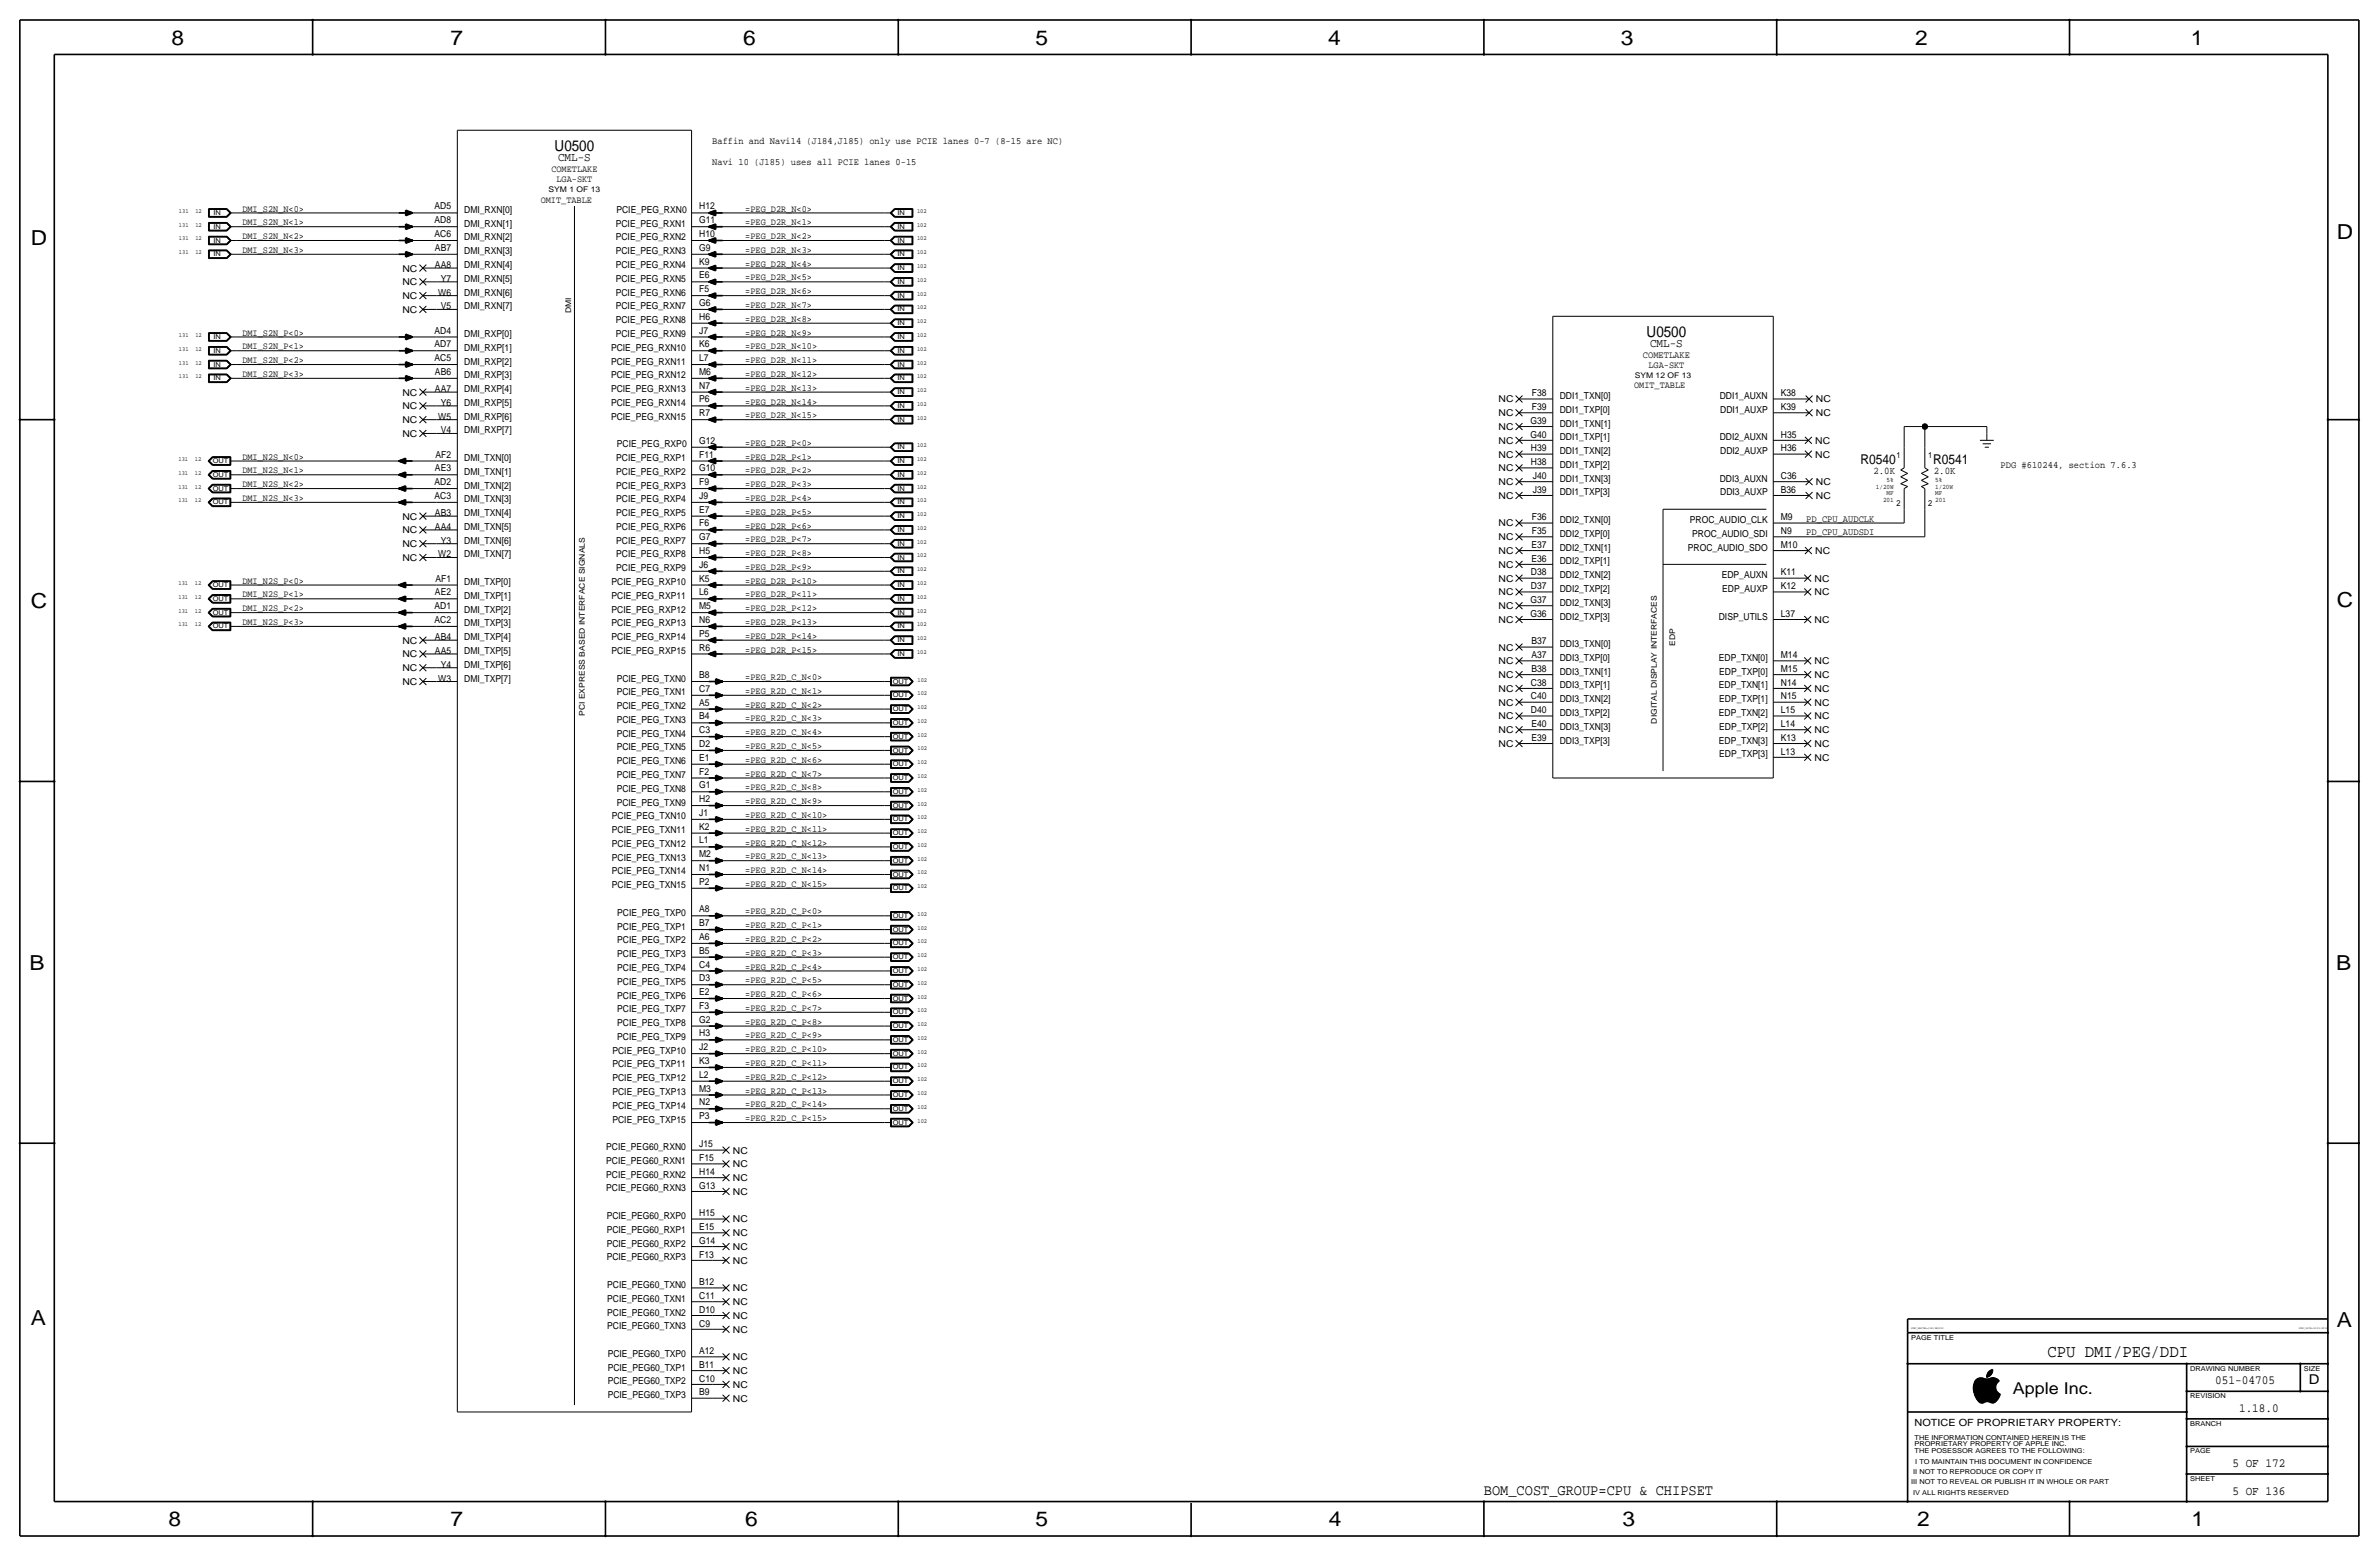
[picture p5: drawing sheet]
<svg xmlns="http://www.w3.org/2000/svg" width="877mm" height="574mm" viewBox="0 0 877 574" stroke-linecap="round" stroke-linejoin="round" font-family="sans-serif">
<defs><g id="words">
<g font-size="7.6">
<text x="63.2" y="16.5">8</text>
<text x="166.1" y="16.5">7</text>
<text x="274" y="16.5">6</text>
<text x="381.7" y="16.5">5</text>
<text x="489.7" y="16.5">4</text>
<text x="597.6" y="16.5">3</text>
<text x="706.1" y="16.5">2</text>
<text x="807.7" y="16.5">1</text>
<text x="861.5" y="88.1">D</text>
<text x="11.4" y="90.4">D</text>
<text x="11.4" y="224.3">C</text>
<text x="861.5" y="223.8">C</text>
<text x="10.9" y="357.6">B</text>
<text x="861.3" y="357.4">B</text>
<text x="11.4" y="488.4">A</text>
<text x="861.5" y="489.2">A</text>
<text x="62.2" y="562.6">8</text>
<text x="166.1" y="562.6">7</text>
<text x="274.8" y="562.6">6</text>
<text x="381.7" y="562.6">5</text>
<text x="489.9" y="562.6">4</text>
<text x="598.1" y="562.6">3</text>
<text x="706.8" y="562.6">2</text>
<text x="807.9" y="562.6">1</text>
</g>
<text font-size="6.5" x="754.8" y="500.1">CPU DMI/PEG/DDI</text>
<text font-size="6" x="742.1" y="513.9">Apple Inc.</text>
<g font-size="5.6">
<text x="204.5" y="55.6">U0500</text>
<text x="607.1" y="124.2">U0500</text>
<text x="547.1" y="550.9">BOM_COST_GROUP=CPU &amp; CHIPSET</text>
</g>
<g font-size="5">
<text x="685.9" y="170.9">R0540</text>
<text x="712.7" y="170.9">R0541</text>
<text x="851.2" y="510.3">D</text>
</g>
<g font-size="4.6">
<text x="816.7" y="510.3">051-04705</text>
<text x="825.5" y="520.4">1.18.0</text>
<text x="823" y="540.8">5 OF 172</text>
<text x="823" y="550.9">5 OF 136</text>
</g>
<g font-size="4.5">
<text x="205.8" y="59.4">CML-S</text>
<text x="608.3" y="128">CML-S</text>
</g>
<g font-size="3.8">
<text x="690.7" y="174.8">2.0K</text>
<text x="712.9" y="174.8">2.0K</text>
</g>
<text font-size="3.7" x="705.8" y="525.5">NOTICE OF PROPRIETARY PROPERTY:</text>
<g font-size="3.6">
<text x="262.6" y="53.1">Baffin and Navi14 (J184,J185) only use PCIE lanes 0-7 (8-15 are NC)</text>
<text x="262.6" y="60.7">Navi 10 (J185) uses all PCIE lanes 0-15</text>
<text x="605.7" y="131.8">COMETLAKE</text>
<text x="737.6" y="172.5">PDG #610244, section 7.6.3</text>
<text x="665.9" y="192.3">PD_CPU_AUDCLK</text>
<text x="665.9" y="197.4">PD_CPU_AUDSDI</text>
</g>
<g font-size="3.5">
<text x="203.3" y="63.2">COMETLAKE</text>
<text x="205.2" y="67.1">LGA-SKT</text>
<text x="89.4" y="78">DMI_S2N_N&lt;0&gt;</text>
<text x="160.2" y="77.2">AD5</text>
<text x="199.3" y="74.7">OMIT_TABLE</text>
<text x="257.8" y="77.2">H12</text>
<text x="274.8" y="78">=PEG_D2R_N&lt;0&gt;</text>
<text x="89.4" y="83.1">DMI_S2N_N&lt;1&gt;</text>
<text x="160.2" y="82.3">AD8</text>
<text x="171.1" y="78.5">DMI_RXN[0]</text>
<text x="171.1" y="83.6">DMI_RXN[1]</text>
<text x="227" y="83.6">PCIE_PEG_RXN1</text>
<text x="227.3" y="78.5">PCIE_PEG_RXN0</text>
<text x="257.8" y="82.3">G11</text>
<text x="274.8" y="83.1">=PEG_D2R_N&lt;1&gt;</text>
<text x="89.4" y="88.1">DMI_S2N_N&lt;2&gt;</text>
<text x="160.2" y="87.4">AC6</text>
<text x="171.1" y="88.6">DMI_RXN[2]</text>
<text x="227" y="88.6">PCIE_PEG_RXN2</text>
<text x="257.8" y="87.4">H10</text>
<text x="274.8" y="88.1">=PEG_D2R_N&lt;2&gt;</text>
<text x="89.4" y="93.2">DMI_S2N_N&lt;3&gt;</text>
<text x="160.4" y="92.5">AB7</text>
<text x="171.1" y="93.7">DMI_RXN[3]</text>
<text x="227" y="93.7">PCIE_PEG_RXN3</text>
<text x="257.8" y="92.5">G9</text>
<text x="274.8" y="93.2">=PEG_D2R_N&lt;3&gt;</text>
<text x="148.4" y="100.1">NC</text>
<text x="160.4" y="98.8">AA8</text>
<text x="171.1" y="98.8">DMI_RXN[4]</text>
<text x="227" y="98.8">PCIE_PEG_RXN4</text>
<text x="257.8" y="97.5">K9</text>
<text x="274.8" y="98.3">=PEG_D2R_N&lt;4&gt;</text>
<text x="148.4" y="105.2">NC</text>
<text x="162.5" y="103.9">Y7</text>
<text x="171.1" y="103.9">DMI_RXN[5]</text>
<text x="227" y="103.9">PCIE_PEG_RXN5</text>
<text x="257.8" y="107.7">F5</text>
<text x="257.8" y="102.6">E6</text>
<text x="274.8" y="103.4">=PEG_D2R_N&lt;5&gt;</text>
<text x="148.4" y="110.2">NC</text>
<text x="161.6" y="109">W6</text>
<text x="171.1" y="109">DMI_RXN[6]</text>
<text x="227" y="109">PCIE_PEG_RXN6</text>
<text x="257.8" y="112.8">G6</text>
<text x="274.8" y="113.5">=PEG_D2R_N&lt;7&gt;</text>
<text x="274.8" y="108.5">=PEG_D2R_N&lt;6&gt;</text>
<text x="148.4" y="115.3">NC</text>
<text x="162.5" y="114">V5</text>
<text x="171.1" y="114">DMI_RXN[7]</text>
<text x="227" y="114">PCIE_PEG_RXN7</text>
<text x="227" y="119.1">PCIE_PEG_RXN8</text>
<text x="257.8" y="117.9">H6</text>
<text x="274.8" y="118.6">=PEG_D2R_N&lt;8&gt;</text>
<text x="89.4" y="123.7">DMI_S2N_P&lt;0&gt;</text>
<text x="160.2" y="122.9">AD4</text>
<text x="171.1" y="124.2">DMI_RXP[0]</text>
<text x="227" y="124.2">PCIE_PEG_RXN9</text>
<text x="257.8" y="122.9">J7</text>
<text x="274.8" y="123.7">=PEG_D2R_N&lt;9&gt;</text>
<text x="89.4" y="128.8">DMI_S2N_P&lt;1&gt;</text>
<text x="160.2" y="128">AD7</text>
<text x="171.1" y="129.3">DMI_RXP[1]</text>
<text x="225.3" y="129.3">PCIE_PEG_RXN10</text>
<text x="257.8" y="128">K6</text>
<text x="274.8" y="128.8">=PEG_D2R_N&lt;10&gt;</text>
<text x="89.4" y="133.9">DMI_S2N_P&lt;2&gt;</text>
<text x="160.2" y="133.1">AC5</text>
<text x="171.1" y="134.4">DMI_RXP[2]</text>
<text x="225.3" y="134.4">PCIE_PEG_RXN11</text>
<text x="257.8" y="133.1">L7</text>
<text x="274.8" y="133.9">=PEG_D2R_N&lt;11&gt;</text>
<text x="607.8" y="135.6">LGA-SKT</text>
<text x="89.4" y="138.9">DMI_S2N_P&lt;3&gt;</text>
<text x="160.4" y="138.2">AB6</text>
<text x="171.1" y="139.4">DMI_RXP[3]</text>
<text x="225.3" y="139.4">PCIE_PEG_RXN12</text>
<text x="257.8" y="143.3">N7</text>
<text x="257.8" y="138.2">M6</text>
<text x="274.8" y="138.9">=PEG_D2R_N&lt;12&gt;</text>
<text x="602.4" y="143">OMIT_TABLE</text>
<text x="148.4" y="145.8">NC</text>
<text x="160.4" y="144.5">AA7</text>
<text x="162.5" y="149.6">Y6</text>
<text x="171.1" y="149.6">DMI_RXP[5]</text>
<text x="171.1" y="144.5">DMI_RXP[4]</text>
<text x="225.3" y="149.6">PCIE_PEG_RXN14</text>
<text x="225.3" y="144.5">PCIE_PEG_RXN13</text>
<text x="257.8" y="148.3">P6</text>
<text x="274.8" y="149.1">=PEG_D2R_N&lt;14&gt;</text>
<text x="274.8" y="144">=PEG_D2R_N&lt;13&gt;</text>
<text x="552.5" y="148.3">NC</text>
<text x="564.7" y="146.1">F38</text>
<text x="575" y="147.1">DDI1_TXN[0]</text>
<text x="634" y="147.1">DDI1_AUXN</text>
<text x="656.5" y="146.1">K38</text>
<text x="669.5" y="148.3">NC</text>
<text x="148.4" y="156">NC</text>
<text x="148.4" y="150.9">NC</text>
<text x="161.6" y="154.7">W5</text>
<text x="171.1" y="154.7">DMI_RXP[6]</text>
<text x="225.3" y="154.7">PCIE_PEG_RXN15</text>
<text x="257.8" y="153.4">R7</text>
<text x="274.8" y="154.2">=PEG_D2R_N&lt;15&gt;</text>
<text x="552.5" y="153.4">NC</text>
<text x="564.7" y="151.1">F39</text>
<text x="575" y="152.1">DDI1_TXP[0]</text>
<text x="634.2" y="152.1">DDI1_AUXP</text>
<text x="656.5" y="151.1">K39</text>
<text x="669.5" y="153.4">NC</text>
<text x="148.4" y="161">NC</text>
<text x="162.5" y="159.8">V4</text>
<text x="171.1" y="159.8">DMI_RXP[7]</text>
<text x="552.5" y="158.5">NC</text>
<text x="564.2" y="161.3">G40</text>
<text x="564.2" y="156.2">G39</text>
<text x="575" y="157.2">DDI1_TXN[1]</text>
<text x="656.5" y="161.3">H35</text>
<text x="227.4" y="164.8">PCIE_PEG_RXP0</text>
<text x="257.8" y="163.6">G12</text>
<text x="274.8" y="164.3">=PEG_D2R_P&lt;0&gt;</text>
<text x="552.5" y="163.6">NC</text>
<text x="564.4" y="166.4">H39</text>
<text x="575" y="162.3">DDI1_TXP[1]</text>
<text x="575" y="167.4">DDI1_TXN[2]</text>
<text x="634" y="162.3">DDI2_AUXN</text>
<text x="634.2" y="167.4">DDI2_AUXP</text>
<text x="656.5" y="166.4">H36</text>
<text x="669.2" y="163.6">NC</text>
<text x="89.4" y="169.4">DMI_N2S_N&lt;0&gt;</text>
<text x="160.4" y="173.7">AE3</text>
<text x="160.5" y="168.7">AF2</text>
<text x="171.1" y="169.9">DMI_TXN[0]</text>
<text x="227.2" y="169.9">PCIE_PEG_RXP1</text>
<text x="257.8" y="173.7">G10</text>
<text x="257.8" y="168.7">F11</text>
<text x="274.8" y="169.4">=PEG_D2R_P&lt;1&gt;</text>
<text x="552.5" y="168.7">NC</text>
<text x="552.5" y="173.7">NC</text>
<text x="564.4" y="171.5">H38</text>
<text x="575" y="172.5">DDI1_TXP[2]</text>
<text x="669.2" y="168.7">NC</text>
<text x="89.4" y="174.5">DMI_N2S_N&lt;1&gt;</text>
<text x="89.4" y="179.6">DMI_N2S_N&lt;2&gt;</text>
<text x="160.2" y="178.8">AD2</text>
<text x="171.1" y="175">DMI_TXN[1]</text>
<text x="227.2" y="175">PCIE_PEG_RXP2</text>
<text x="257.8" y="178.8">F9</text>
<text x="274.8" y="174.5">=PEG_D2R_P&lt;2&gt;</text>
<text x="274.8" y="179.6">=PEG_D2R_P&lt;3&gt;</text>
<text x="552.5" y="178.8">NC</text>
<text x="565.1" y="176.5">J40</text>
<text x="575" y="177.5">DDI1_TXN[3]</text>
<text x="634" y="177.5">DDI3_AUXN</text>
<text x="656.5" y="176.5">C36</text>
<text x="669.5" y="178.8">NC</text>
<text x="89.4" y="184.7">DMI_N2S_N&lt;3&gt;</text>
<text x="160.2" y="183.9">AC3</text>
<text x="171.1" y="180.1">DMI_TXN[2]</text>
<text x="171.1" y="185.2">DMI_TXN[3]</text>
<text x="227.2" y="185.2">PCIE_PEG_RXP4</text>
<text x="227.2" y="180.1">PCIE_PEG_RXP3</text>
<text x="257.8" y="183.9">J9</text>
<text x="274.8" y="184.7">=PEG_D2R_P&lt;4&gt;</text>
<text x="552.5" y="183.9">NC</text>
<text x="565.1" y="181.6">J39</text>
<text x="575" y="182.6">DDI1_TXP[3]</text>
<text x="634.2" y="182.6">DDI3_AUXP</text>
<text x="656.5" y="181.6">B36</text>
<text x="669.5" y="183.9">NC</text>
<text x="148.4" y="191.5">NC</text>
<text x="160.4" y="190.2">AB3</text>
<text x="171.1" y="190.2">DMI_TXN[4]</text>
<text x="227.2" y="190.2">PCIE_PEG_RXP5</text>
<text x="257.8" y="189">E7</text>
<text x="274.8" y="189.7">=PEG_D2R_P&lt;5&gt;</text>
<text x="564.7" y="191.8">F36</text>
<text x="656.5" y="191.8">M9</text>
<text x="148.4" y="196.6">NC</text>
<text x="160.4" y="195.3">AA4</text>
<text x="171.1" y="195.3">DMI_TXN[5]</text>
<text x="227.2" y="195.3">PCIE_PEG_RXP6</text>
<text x="257.8" y="194.1">F6</text>
<text x="274.8" y="194.8">=PEG_D2R_P&lt;6&gt;</text>
<text x="552.5" y="194.1">NC</text>
<text x="564.7" y="196.9">F35</text>
<text x="575" y="192.8">DDI2_TXN[0]</text>
<text x="575" y="197.9">DDI2_TXP[0]</text>
<text x="623" y="192.8">PROC_AUDIO_CLK</text>
<text x="623.9" y="197.9">PROC_AUDIO_SDI</text>
<text x="656.5" y="196.9">N9</text>
<text x="148.4" y="201.7">NC</text>
<text x="162.5" y="200.4">Y3</text>
<text x="171.1" y="200.4">DMI_TXN[6]</text>
<text x="227.2" y="200.4">PCIE_PEG_RXP7</text>
<text x="257.8" y="199.1">G7</text>
<text x="274.8" y="199.9">=PEG_D2R_P&lt;7&gt;</text>
<text x="552.5" y="199.1">NC</text>
<text x="564.6" y="201.9">E37</text>
<text x="575" y="202.9">DDI2_TXN[1]</text>
<text x="622.3" y="202.9">PROC_AUDIO_SDO</text>
<text x="656.5" y="201.9">M10</text>
<text x="148.4" y="206.8">NC</text>
<text x="161.6" y="205.5">W2</text>
<text x="171.1" y="205.5">DMI_TXN[7]</text>
<text x="227.2" y="205.5">PCIE_PEG_RXP8</text>
<text x="257.8" y="209.3">J6</text>
<text x="257.8" y="204.2">H5</text>
<text x="274.8" y="205">=PEG_D2R_P&lt;8&gt;</text>
<text x="552.5" y="204.2">NC</text>
<text x="552.5" y="209.3">NC</text>
<text x="564.6" y="207">E36</text>
<text x="575" y="208">DDI2_TXP[1]</text>
<text x="669.2" y="204.2">NC</text>
<text x="89.4" y="215.1">DMI_N2S_P&lt;0&gt;</text>
<text x="160.5" y="214.4">AF1</text>
<text x="171.1" y="215.6">DMI_TXP[0]</text>
<text x="225.4" y="215.6">PCIE_PEG_RXP10</text>
<text x="227.2" y="210.6">PCIE_PEG_RXP9</text>
<text x="257.8" y="214.4">K5</text>
<text x="274.8" y="215.1">=PEG_D2R_P&lt;10&gt;</text>
<text x="274.8" y="210.1">=PEG_D2R_P&lt;9&gt;</text>
<text x="552.5" y="214.4">NC</text>
<text x="564.4" y="212.1">D38</text>
<text x="575" y="213.1">DDI2_TXN[2]</text>
<text x="634.7" y="213.1">EDP_AUXN</text>
<text x="656.5" y="212.1">K11</text>
<text x="669" y="214.4">NC</text>
<text x="89.4" y="220.2">DMI_N2S_P&lt;1&gt;</text>
<text x="160.4" y="219.5">AE2</text>
<text x="171.1" y="220.7">DMI_TXP[1]</text>
<text x="225.4" y="220.7">PCIE_PEG_RXP11</text>
<text x="257.8" y="219.5">L6</text>
<text x="274.8" y="220.2">=PEG_D2R_P&lt;11&gt;</text>
<text x="552.5" y="219.5">NC</text>
<text x="564.4" y="217.2">D37</text>
<text x="575" y="218.2">DDI2_TXP[2]</text>
<text x="634.9" y="218.2">EDP_AUXP</text>
<text x="656.5" y="217.2">K12</text>
<text x="669" y="219.5">NC</text>
<text x="89.4" y="225.3">DMI_N2S_P&lt;2&gt;</text>
<text x="160.2" y="224.5">AD1</text>
<text x="171.1" y="225.8">DMI_TXP[2]</text>
<text x="225.4" y="225.8">PCIE_PEG_RXP12</text>
<text x="257.8" y="224.5">M5</text>
<text x="274.8" y="225.3">=PEG_D2R_P&lt;12&gt;</text>
<text x="552.5" y="224.5">NC</text>
<text x="564.2" y="227.3">G36</text>
<text x="564.2" y="222.2">G37</text>
<text x="575" y="223.3">DDI2_TXN[3]</text>
<text x="656.5" y="227.3">L37</text>
<text x="89.4" y="230.4">DMI_N2S_P&lt;3&gt;</text>
<text x="160.2" y="229.6">AC2</text>
<text x="171.1" y="230.9">DMI_TXP[3]</text>
<text x="225.4" y="230.9">PCIE_PEG_RXP13</text>
<text x="257.8" y="229.6">N6</text>
<text x="274.8" y="230.4">=PEG_D2R_P&lt;13&gt;</text>
<text x="552.5" y="229.6">NC</text>
<text x="575" y="228.3">DDI2_TXP[3]</text>
<text x="633.7" y="228.3">DISP_UTILS</text>
<text x="669" y="229.6">NC</text>
<text x="148.4" y="237.2">NC</text>
<text x="160.4" y="236">AB4</text>
<text x="171.1" y="236">DMI_TXP[4]</text>
<text x="225.4" y="236">PCIE_PEG_RXP14</text>
<text x="257.8" y="239.8">R6</text>
<text x="257.8" y="234.7">P5</text>
<text x="274.8" y="235.5">=PEG_D2R_P&lt;14&gt;</text>
<text x="552.5" y="239.8">NC</text>
<text x="564.6" y="237.5">B37</text>
<text x="575" y="238.5">DDI3_TXN[0]</text>
<text x="148.4" y="242.3">NC</text>
<text x="160.4" y="241">AA5</text>
<text x="171.1" y="241">DMI_TXP[5]</text>
<text x="225.4" y="241">PCIE_PEG_RXP15</text>
<text x="274.8" y="240.5">=PEG_D2R_P&lt;15&gt;</text>
<text x="552.5" y="244.9">NC</text>
<text x="564.6" y="242.6">A37</text>
<text x="575" y="243.6">DDI3_TXP[0]</text>
<text x="633.7" y="243.6">EDP_TXN[0]</text>
<text x="656.5" y="242.6">M14</text>
<text x="669" y="244.9">NC</text>
<text x="148.4" y="247.4">NC</text>
<text x="161.6" y="251.2">W3</text>
<text x="162.5" y="246.1">Y4</text>
<text x="171.1" y="251.2">DMI_TXP[7]</text>
<text x="171.1" y="246.1">DMI_TXP[6]</text>
<text x="227.4" y="251.2">PCIE_PEG_TXN0</text>
<text x="257.8" y="249.9">B8</text>
<text x="274.8" y="250.7">=PEG_R2D_C_N&lt;0&gt;</text>
<text x="552.5" y="249.9">NC</text>
<text x="564.6" y="247.7">B38</text>
<text x="575" y="248.7">DDI3_TXN[1]</text>
<text x="633.8" y="248.7">EDP_TXP[0]</text>
<text x="656.5" y="247.7">M15</text>
<text x="669" y="249.9">NC</text>
<text x="148.4" y="252.5">NC</text>
<text x="227.4" y="256.3">PCIE_PEG_TXN1</text>
<text x="257.8" y="255">C7</text>
<text x="274.8" y="255.8">=PEG_R2D_C_N&lt;1&gt;</text>
<text x="552.5" y="255">NC</text>
<text x="564.4" y="252.7">C38</text>
<text x="564.4" y="257.8">C40</text>
<text x="575" y="253.7">DDI3_TXP[1]</text>
<text x="633.7" y="253.7">EDP_TXN[1]</text>
<text x="656.5" y="257.8">N15</text>
<text x="656.5" y="252.7">N14</text>
<text x="669" y="255">NC</text>
<text x="227.4" y="261.4">PCIE_PEG_TXN2</text>
<text x="257.8" y="260.1">A5</text>
<text x="274.8" y="260.9">=PEG_R2D_C_N&lt;2&gt;</text>
<text x="552.5" y="260.1">NC</text>
<text x="564.4" y="262.9">D40</text>
<text x="575" y="258.8">DDI3_TXN[2]</text>
<text x="575" y="263.9">DDI3_TXP[2]</text>
<text x="633.7" y="263.9">EDP_TXN[2]</text>
<text x="633.8" y="258.8">EDP_TXP[1]</text>
<text x="656.5" y="262.9">L15</text>
<text x="669" y="260.1">NC</text>
<text x="227.4" y="266.4">PCIE_PEG_TXN3</text>
<text x="257.8" y="265.2">B4</text>
<text x="274.8" y="265.9">=PEG_R2D_C_N&lt;3&gt;</text>
<text x="552.5" y="265.2">NC</text>
<text x="564.6" y="268">E40</text>
<text x="575" y="269">DDI3_TXN[3]</text>
<text x="633.8" y="269">EDP_TXP[2]</text>
<text x="656.5" y="268">L14</text>
<text x="669" y="265.2">NC</text>
<text x="227.4" y="271.5">PCIE_PEG_TXN4</text>
<text x="257.8" y="275.3">D2</text>
<text x="257.8" y="270.3">C3</text>
<text x="274.8" y="271">=PEG_R2D_C_N&lt;4&gt;</text>
<text x="552.5" y="275.3">NC</text>
<text x="552.5" y="270.3">NC</text>
<text x="564.6" y="273">E39</text>
<text x="575" y="274.1">DDI3_TXP[3]</text>
<text x="633.7" y="274.1">EDP_TXN[3]</text>
<text x="656.5" y="273">K13</text>
<text x="669" y="275.3">NC</text>
<text x="669" y="270.3">NC</text>
<text x="227.4" y="281.7">PCIE_PEG_TXN6</text>
<text x="227.4" y="276.6">PCIE_PEG_TXN5</text>
<text x="257.8" y="280.4">E1</text>
<text x="274.8" y="276.1">=PEG_R2D_C_N&lt;5&gt;</text>
<text x="274.8" y="281.2">=PEG_R2D_C_N&lt;6&gt;</text>
<text x="633.8" y="279.1">EDP_TXP[3]</text>
<text x="656.5" y="278.1">L13</text>
<text x="669" y="280.4">NC</text>
<text x="227.4" y="286.8">PCIE_PEG_TXN7</text>
<text x="257.8" y="285.5">F2</text>
<text x="274.8" y="286.3">=PEG_R2D_C_N&lt;7&gt;</text>
<text x="227.4" y="291.8">PCIE_PEG_TXN8</text>
<text x="257.8" y="290.6">G1</text>
<text x="274.8" y="291.3">=PEG_R2D_C_N&lt;8&gt;</text>
<text x="227.4" y="296.9">PCIE_PEG_TXN9</text>
<text x="257.8" y="295.7">H2</text>
<text x="274.8" y="296.4">=PEG_R2D_C_N&lt;9&gt;</text>
<text x="225.6" y="302">PCIE_PEG_TXN10</text>
<text x="257.8" y="305.8">K2</text>
<text x="257.8" y="300.7">J1</text>
<text x="274.8" y="301.5">=PEG_R2D_C_N&lt;10&gt;</text>
<text x="225.6" y="307.1">PCIE_PEG_TXN11</text>
<text x="257.8" y="310.9">L1</text>
<text x="274.8" y="311.7">=PEG_R2D_C_N&lt;12&gt;</text>
<text x="274.8" y="306.6">=PEG_R2D_C_N&lt;11&gt;</text>
<text x="225.6" y="317.2">PCIE_PEG_TXN13</text>
<text x="225.6" y="312.2">PCIE_PEG_TXN12</text>
<text x="257.8" y="316">M2</text>
<text x="274.8" y="316.7">=PEG_R2D_C_N&lt;13&gt;</text>
<text x="225.6" y="322.3">PCIE_PEG_TXN14</text>
<text x="257.8" y="321.1">N1</text>
<text x="274.8" y="321.8">=PEG_R2D_C_N&lt;14&gt;</text>
<text x="225.6" y="327.4">PCIE_PEG_TXN15</text>
<text x="257.8" y="326.1">P2</text>
<text x="274.8" y="326.9">=PEG_R2D_C_N&lt;15&gt;</text>
<text x="227.5" y="337.6">PCIE_PEG_TXP0</text>
<text x="257.8" y="341.4">B7</text>
<text x="257.8" y="336.3">A8</text>
<text x="274.8" y="337.1">=PEG_R2D_C_P&lt;0&gt;</text>
<text x="227.5" y="342.6">PCIE_PEG_TXP1</text>
<text x="227.5" y="347.7">PCIE_PEG_TXP2</text>
<text x="257.8" y="346.5">A6</text>
<text x="274.8" y="347.2">=PEG_R2D_C_P&lt;2&gt;</text>
<text x="274.8" y="342.1">=PEG_R2D_C_P&lt;1&gt;</text>
<text x="227.5" y="352.8">PCIE_PEG_TXP3</text>
<text x="257.8" y="351.5">B5</text>
<text x="274.8" y="352.3">=PEG_R2D_C_P&lt;3&gt;</text>
<text x="227.5" y="357.9">PCIE_PEG_TXP4</text>
<text x="257.8" y="356.6">C4</text>
<text x="274.8" y="357.4">=PEG_R2D_C_P&lt;4&gt;</text>
<text x="227.5" y="363">PCIE_PEG_TXP5</text>
<text x="257.8" y="361.7">D3</text>
<text x="274.8" y="362.5">=PEG_R2D_C_P&lt;5&gt;</text>
<text x="227.5" y="368">PCIE_PEG_TXP6</text>
<text x="257.8" y="371.9">F3</text>
<text x="257.8" y="366.8">E2</text>
<text x="274.8" y="367.5">=PEG_R2D_C_P&lt;6&gt;</text>
<text x="227.5" y="373.1">PCIE_PEG_TXP7</text>
<text x="257.8" y="376.9">G2</text>
<text x="274.8" y="372.6">=PEG_R2D_C_P&lt;7&gt;</text>
<text x="274.8" y="377.7">=PEG_R2D_C_P&lt;8&gt;</text>
<text x="227.5" y="378.2">PCIE_PEG_TXP8</text>
<text x="227.5" y="383.3">PCIE_PEG_TXP9</text>
<text x="257.8" y="382">H3</text>
<text x="274.8" y="382.8">=PEG_R2D_C_P&lt;9&gt;</text>
<text x="225.8" y="388.4">PCIE_PEG_TXP10</text>
<text x="257.8" y="387.1">J2</text>
<text x="274.8" y="387.9">=PEG_R2D_C_P&lt;10&gt;</text>
<text x="225.8" y="393.4">PCIE_PEG_TXP11</text>
<text x="257.8" y="392.2">K3</text>
<text x="274.8" y="392.9">=PEG_R2D_C_P&lt;11&gt;</text>
<text x="225.8" y="398.5">PCIE_PEG_TXP12</text>
<text x="257.8" y="397.3">L2</text>
<text x="274.8" y="398">=PEG_R2D_C_P&lt;12&gt;</text>
<text x="225.8" y="403.6">PCIE_PEG_TXP13</text>
<text x="257.8" y="407.4">N2</text>
<text x="257.8" y="402.3">M3</text>
<text x="274.8" y="403.1">=PEG_R2D_C_P&lt;13&gt;</text>
<text x="225.8" y="408.7">PCIE_PEG_TXP14</text>
<text x="225.8" y="413.8">PCIE_PEG_TXP15</text>
<text x="257.8" y="412.5">P3</text>
<text x="274.8" y="413.3">=PEG_R2D_C_P&lt;15&gt;</text>
<text x="274.8" y="408.2">=PEG_R2D_C_P&lt;14&gt;</text>
<text x="223.5" y="423.9">PCIE_PEG60_RXN0</text>
<text x="257.8" y="422.9">J15</text>
<text x="270.2" y="425.2">NC</text>
<text x="223.5" y="429">PCIE_PEG60_RXN1</text>
<text x="257.8" y="428">F15</text>
<text x="270.2" y="430.3">NC</text>
<text x="223.5" y="434.1">PCIE_PEG60_RXN2</text>
<text x="257.8" y="433.1">H14</text>
<text x="270.2" y="435.4">NC</text>
<text x="223.5" y="439.2">PCIE_PEG60_RXN3</text>
<text x="257.8" y="438.2">G13</text>
<text x="270.2" y="440.4">NC</text>
<text x="223.7" y="449.3">PCIE_PEG60_RXP0</text>
<text x="257.8" y="448.3">H15</text>
<text x="223.7" y="454.4">PCIE_PEG60_RXP1</text>
<text x="257.8" y="453.4">E15</text>
<text x="270.2" y="455.7">NC</text>
<text x="270.2" y="450.6">NC</text>
<text x="223.7" y="459.5">PCIE_PEG60_RXP2</text>
<text x="257.8" y="458.5">G14</text>
<text x="270.2" y="460.8">NC</text>
<text x="223.7" y="464.6">PCIE_PEG60_RXP3</text>
<text x="257.8" y="463.6">F13</text>
<text x="270.2" y="465.8">NC</text>
<text x="257.8" y="473.7">B12</text>
<text x="223.9" y="479.8">PCIE_PEG60_TXN1</text>
<text x="223.9" y="474.7">PCIE_PEG60_TXN0</text>
<text x="257.8" y="478.8">C11</text>
<text x="270.2" y="476">NC</text>
<text x="223.9" y="484.9">PCIE_PEG60_TXN2</text>
<text x="257.8" y="483.9">D10</text>
<text x="270.2" y="481.1">NC</text>
<text x="223.9" y="490">PCIE_PEG60_TXN3</text>
<text x="257.8" y="489">C9</text>
<text x="270.2" y="491.2">NC</text>
<text x="270.2" y="486.2">NC</text>
<text x="224" y="500.1">PCIE_PEG60_TXP0</text>
<text x="257.8" y="499.1">A12</text>
<text x="270.2" y="501.4">NC</text>
<text x="224" y="505.2">PCIE_PEG60_TXP1</text>
<text x="257.8" y="509.3">C10</text>
<text x="257.8" y="504.2">B11</text>
<text x="270.2" y="506.5">NC</text>
<text x="224" y="510.3">PCIE_PEG60_TXP2</text>
<text x="224" y="515.4">PCIE_PEG60_TXP3</text>
<text x="257.8" y="514.4">B9</text>
<text x="270.2" y="511.6">NC</text>
<text x="270.2" y="516.6">NC</text>
</g>
<g font-size="3.1">
<text x="699.2" y="168.7">1</text>
<text x="710.9" y="168.7">1</text>
<text x="699.2" y="186.4">2</text>
<text x="710.9" y="186.4">2</text>
</g>
<g font-size="2.9">
<text x="202.2" y="70.8">SYM 1 OF 13</text>
<text x="210.5" y="115.3" transform="rotate(-90 210.5 115.3)">DMI</text>
<text x="602.7" y="139.4">SYM 12 OF 13</text>
<text x="617.6" y="238.1" transform="rotate(-90 617.6 238.1)">EDP</text>
<text x="215.6" y="263.9" transform="rotate(-90 215.6 263.9)">PCI EXPRESS BASED INTERFACE SIGNALS</text>
<text x="610.8" y="266.7" transform="rotate(-90 610.8 266.7)">DIGITAL DISPLAY INTERFACES</text>
</g>
<g font-size="2.5">
<text x="78.7" y="79.2">IN</text>
<text x="330.9" y="79.2">IN</text>
<text x="78.7" y="84.3">IN</text>
<text x="78.7" y="89.4">IN</text>
<text x="330.9" y="89.4">IN</text>
<text x="330.9" y="84.3">IN</text>
<text x="78.7" y="94.5">IN</text>
<text x="330.9" y="94.5">IN</text>
<text x="330.9" y="99.6">IN</text>
<text x="330.9" y="104.6">IN</text>
<text x="330.9" y="109.7">IN</text>
<text x="330.9" y="119.9">IN</text>
<text x="330.9" y="114.8">IN</text>
<text x="78.7" y="125">IN</text>
<text x="330.9" y="125">IN</text>
<text x="78.7" y="130">IN</text>
<text x="330.9" y="130">IN</text>
<text x="78.7" y="135.1">IN</text>
<text x="330.9" y="135.1">IN</text>
<text x="78.7" y="140.2">IN</text>
<text x="330.9" y="140.2">IN</text>
<text x="330.9" y="145.3">IN</text>
<text x="330.9" y="155.4">IN</text>
<text x="330.9" y="150.4">IN</text>
<text x="330.9" y="165.6">IN</text>
<text x="78.4" y="170.7">OUT</text>
<text x="330.9" y="170.7">IN</text>
<text x="78.4" y="175.8">OUT</text>
<text x="330.9" y="175.8">IN</text>
<text x="695.5" y="177.5">5%</text>
<text x="713.4" y="177.5">5%</text>
<text x="78.4" y="185.9">OUT</text>
<text x="78.4" y="180.8">OUT</text>
<text x="330.9" y="185.9">IN</text>
<text x="330.9" y="180.8">IN</text>
<text x="691.6" y="180.1">1/20W</text>
<text x="694.2" y="185.2">201</text>
<text x="695.5" y="182.6">MF</text>
<text x="713.4" y="182.6">MF</text>
<text x="713.4" y="180.1">1/20W</text>
<text x="713.4" y="185.2">201</text>
<text x="330.9" y="191">IN</text>
<text x="330.9" y="196.1">IN</text>
<text x="330.9" y="201.2">IN</text>
<text x="330.9" y="206.2">IN</text>
<text x="330.9" y="211.3">IN</text>
<text x="78.4" y="221.5">OUT</text>
<text x="78.4" y="216.4">OUT</text>
<text x="330.9" y="221.5">IN</text>
<text x="330.9" y="216.4">IN</text>
<text x="78.4" y="226.6">OUT</text>
<text x="330.9" y="226.6">IN</text>
<text x="78.4" y="231.6">OUT</text>
<text x="330.9" y="231.6">IN</text>
<text x="330.9" y="236.7">IN</text>
<text x="330.9" y="241.8">IN</text>
<text x="329.1" y="252">OUT</text>
<text x="329.1" y="257">OUT</text>
<text x="329.1" y="262.1">OUT</text>
<text x="329.1" y="267.2">OUT</text>
<text x="329.1" y="272.3">OUT</text>
<text x="329.1" y="277.4">OUT</text>
<text x="329.1" y="287.5">OUT</text>
<text x="329.1" y="282.4">OUT</text>
<text x="329.1" y="292.6">OUT</text>
<text x="329.1" y="297.7">OUT</text>
<text x="329.1" y="302.8">OUT</text>
<text x="329.1" y="307.8">OUT</text>
<text x="329.1" y="312.9">OUT</text>
<text x="329.1" y="318">OUT</text>
<text x="329.1" y="323.1">OUT</text>
<text x="329.1" y="328.2">OUT</text>
<text x="329.1" y="338.3">OUT</text>
<text x="329.1" y="343.4">OUT</text>
<text x="329.1" y="353.6">OUT</text>
<text x="329.1" y="348.5">OUT</text>
<text x="329.1" y="358.6">OUT</text>
<text x="329.1" y="363.7">OUT</text>
<text x="329.1" y="368.8">OUT</text>
<text x="329.1" y="373.9">OUT</text>
<text x="329.1" y="379">OUT</text>
<text x="329.1" y="389.1">OUT</text>
<text x="329.1" y="384">OUT</text>
<text x="329.1" y="394.2">OUT</text>
<text x="329.1" y="399.3">OUT</text>
<text x="329.1" y="404.4">OUT</text>
<text x="329.1" y="409.4">OUT</text>
<text x="329.1" y="414.5">OUT</text>
<text x="704.5" y="493.8">PAGE TITLE</text>
<text x="807.4" y="505.2">DRAWING NUMBER</text>
<text x="849.3" y="505.2">SIZE</text>
<text x="807.4" y="515.4">REVISION</text>
<text x="807.4" y="525.5">BRANCH</text>
<text x="705.8" y="533.1">PROPRIETARY PROPERTY OF APPLE INC.</text>
<text x="705.8" y="530.6">THE INFORMATION CONTAINED HEREIN IS THE</text>
<text x="705.8" y="535.7">THE POSESSOR AGREES TO THE FOLLOWING:</text>
<text x="706.1" y="539.5">I TO MAINTAIN THIS DOCUMENT IN CONFIDENCE</text>
<text x="807.4" y="535.7">PAGE</text>
<text x="705.3" y="543.3">II NOT TO REPRODUCE OR COPY IT</text>
<text x="807.4" y="545.8">SHEET</text>
<text x="704.5" y="547.1">III NOT TO REVEAL OR PUBLISH IT IN WHOLE OR PART</text>
<text x="705.3" y="550.9">IV ALL RIGHTS RESERVED</text>
</g>
<g font-size="2.3">
<text x="65.9" y="78.5">131</text>
<text x="65.9" y="83.6">131</text>
<text x="72" y="78.5">12</text>
<text x="72" y="83.6">12</text>
<text x="338.1" y="78.5">102</text>
<text x="338.1" y="83.6">102</text>
<text x="65.9" y="88.6">131</text>
<text x="72" y="88.6">12</text>
<text x="338.1" y="88.6">102</text>
<text x="65.9" y="93.7">131</text>
<text x="72" y="93.7">12</text>
<text x="338.1" y="93.7">102</text>
<text x="338.1" y="98.8">102</text>
<text x="338.1" y="103.9">102</text>
<text x="338.1" y="109">102</text>
<text x="338.1" y="114">102</text>
<text x="338.1" y="119.1">102</text>
<text x="65.9" y="124.2">131</text>
<text x="72" y="124.2">12</text>
<text x="338.1" y="124.2">102</text>
<text x="65.9" y="129.3">131</text>
<text x="72" y="129.3">12</text>
<text x="338.1" y="129.3">102</text>
<text x="65.9" y="134.4">131</text>
<text x="72" y="134.4">12</text>
<text x="338.1" y="134.4">102</text>
<text x="65.9" y="139.4">131</text>
<text x="72" y="139.4">12</text>
<text x="338.1" y="139.4">102</text>
<text x="338.1" y="149.6">102</text>
<text x="338.1" y="144.5">102</text>
<text x="338.1" y="154.7">102</text>
<text x="338.1" y="164.8">102</text>
<text x="65.8" y="169.9">131</text>
<text x="71.9" y="169.9">12</text>
<text x="338.1" y="169.9">102</text>
<text x="65.8" y="175">131</text>
<text x="71.9" y="175">12</text>
<text x="338.1" y="175">102</text>
<text x="65.8" y="180.1">131</text>
<text x="65.8" y="185.2">131</text>
<text x="71.9" y="180.1">12</text>
<text x="71.9" y="185.2">12</text>
<text x="338.1" y="180.1">102</text>
<text x="338.1" y="185.2">102</text>
<text x="338.1" y="190.2">102</text>
<text x="338.1" y="195.3">102</text>
<text x="338.1" y="200.4">102</text>
<text x="338.1" y="205.5">102</text>
<text x="65.8" y="215.6">131</text>
<text x="71.9" y="215.6">12</text>
<text x="338.1" y="215.6">102</text>
<text x="338.1" y="210.6">102</text>
<text x="65.8" y="220.7">131</text>
<text x="71.9" y="220.7">12</text>
<text x="338.1" y="220.7">102</text>
<text x="65.8" y="225.8">131</text>
<text x="71.9" y="225.8">12</text>
<text x="338.1" y="225.8">102</text>
<text x="65.8" y="230.9">131</text>
<text x="71.9" y="230.9">12</text>
<text x="338.1" y="230.9">102</text>
<text x="338.1" y="236">102</text>
<text x="338.1" y="241">102</text>
<text x="338.2" y="251.2">102</text>
<text x="338.2" y="256.3">102</text>
<text x="338.2" y="261.4">102</text>
<text x="338.2" y="266.4">102</text>
<text x="338.2" y="271.5">102</text>
<text x="338.2" y="276.6">102</text>
<text x="338.2" y="281.7">102</text>
<text x="338.2" y="286.8">102</text>
<text x="338.2" y="291.8">102</text>
<text x="338.2" y="296.9">102</text>
<text x="338.2" y="302">102</text>
<text x="338.2" y="307.1">102</text>
<text x="338.2" y="312.2">102</text>
<text x="338.2" y="317.2">102</text>
<text x="338.2" y="322.3">102</text>
<text x="338.2" y="327.4">102</text>
<text x="338.2" y="337.6">102</text>
<text x="338.2" y="347.7">102</text>
<text x="338.2" y="342.6">102</text>
<text x="338.2" y="352.8">102</text>
<text x="338.2" y="357.9">102</text>
<text x="338.2" y="363">102</text>
<text x="338.2" y="368">102</text>
<text x="338.2" y="373.1">102</text>
<text x="338.2" y="383.3">102</text>
<text x="338.2" y="378.2">102</text>
<text x="338.2" y="388.4">102</text>
<text x="338.2" y="393.4">102</text>
<text x="338.2" y="398.5">102</text>
<text x="338.2" y="403.6">102</text>
<text x="338.2" y="413.8">102</text>
<text x="338.2" y="408.7">102</text>
</g>
<g font-size="1">
<text x="704.5" y="490">SYNC_MASTER=J185 NAVI10</text>
<text x="847.5" y="490">SYNC_DATE=10/03/2019</text>
</g>
</g></defs>
<g fill="none" stroke="#000" stroke-width=".37">
<path d="M168.6 48h86.4zM168.6 48v472.4zM255 48v472.4zM76.9 76.9v3.2zM76.9 76.9h6.8zM77 77h6.6zM77 77v3zM77 80h6.6zM77.1 77.1h6.5zM77.1 77.1v2.8zM77.1 79.9h6.5zM77.2 77.2h6.3z"/>
<path d="M77.2 77.2v2.6zM77.2 79.8h6.3zM83.5 77.2l1.3 1.3zM83.6 77.1l1.3 1.4zM83.6 77l1.5 1.5zM83.7 76.9l1.5 1.6zM84.8 78.5h2.5zM84.8 78.5l-1.3 1.3zM84.9 78.5l-1.3 1.4zM85.1 78.5l-1.5 1.5zM85.2 78.5l-1.5 1.6zM87.3 78.5h73.7z"/>
<path d="M161 78.5h7.6zM211.8 75.9v442zM255 78.5h7.6zM262.6 78.5h63.5zM326.1 78.5h2.5zM328.2 78.5l1.5-1.6zM328.2 78.5l1.5 1.6zM328.3 78.5l1.5-1.5zM328.3 78.5l1.5 1.5zM328.5 78.5l1.3-1.4zM328.5 78.5l1.3 1.4zM328.6 78.5l1.3-1.3z"/>
<path d="M328.6 78.5l1.3 1.3zM329.7 76.9h6.8zM329.8 77h6.6zM329.8 80h6.6zM329.8 77.1h6.5zM329.8 79.9h6.5zM329.9 77.2h6.3zM329.9 79.8h6.3zM336.2 77.2v2.6zM336.3 77.1v2.8zM336.4 77v3zM336.5 76.9v3.2z"/>
<path d="M76.9 92.2v3.1zM76.9 95.3h6.8zM76.9 92.2h6.8zM76.9 82v3.1zM76.9 85.1h6.8zM76.9 82h6.8zM76.9 87.1v3.1zM76.9 90.2h6.8zM76.9 87.1h6.8zM76.9 80.1h6.8zM77 92.3h6.6zM77 92.3v2.9z"/>
<path d="M77 95.2h6.6zM77 82.1h6.6zM77 82.1v2.9zM77 85h6.6zM77 87.2h6.6zM77 87.2v2.9zM77 90.1h6.6zM77.1 92.4h6.5zM77.1 92.4v2.7zM77.1 95.1h6.5zM77.1 82.2h6.5zM77.1 82.2v2.7z"/>
<path d="M77.1 84.9h6.5zM77.1 87.3h6.5zM77.1 87.3v2.7zM77.1 90h6.5zM77.2 92.5h6.3zM77.2 92.5v2.5zM77.2 95h6.3zM77.2 82.3h6.3zM77.2 82.3v2.5zM77.2 84.8h6.3zM77.2 87.4h6.3zM77.2 87.4v2.5z"/>
<path d="M77.2 89.9h6.3zM83.5 92.5l1.3 1.2zM83.5 95l1.3-1.3zM83.5 82.3l1.3 1.3zM83.5 84.8l1.3-1.2zM83.5 87.4l1.3 1.2zM83.5 89.9l1.3-1.3zM83.6 92.4l1.3 1.3zM83.6 95.1l1.3-1.4zM83.6 82.2l1.3 1.4zM83.6 87.3l1.3 1.3zM83.6 90l1.3-1.4z"/>
<path d="M83.6 92.3l1.5 1.4zM83.6 95.2l1.5-1.5zM83.6 82.1l1.5 1.5zM83.6 87.2l1.5 1.4zM83.7 92.2l1.5 1.5zM83.7 95.3l1.5-1.6zM83.7 82l1.5 1.6zM83.7 85.1l1.5-1.5zM83.7 87.1l1.5 1.5zM83.7 90.2l1.5-1.6zM84.8 93.7h2.5zM84.8 83.6h2.5z"/>
<path d="M84.8 88.6h2.5zM84.9 83.6l-1.3 1.3zM85.1 83.6l-1.5 1.4zM85.1 88.6l-1.5 1.5zM87.3 83.6h73.7zM87.3 88.6h73.7zM87.3 93.7h73.7zM154.6 97.5l2.6 2.6zM155.9 98.8h5.1zM157.2 97.5l-2.6 2.6zM161 98.8h7.6zM161 88.6h7.6z"/>
<path d="M161 93.7h7.6zM161 83.6h7.6zM255 83.6h7.6zM255 93.7h7.6zM255 88.6h7.6zM255 98.8h7.6zM262.6 98.8h63.5zM262.6 93.7h63.5zM262.6 83.6h63.5zM262.6 88.6h63.5zM326.1 93.7h2.5zM326.1 98.8h2.5z"/>
<path d="M326.1 88.6h2.5zM326.1 83.6h2.5zM328.2 93.7l1.5 1.6zM328.2 98.8l1.5 1.6zM328.2 88.6l1.5 1.6zM328.2 83.6l1.5 1.5zM328.3 93.7l1.5-1.4zM328.3 93.7l1.5 1.5zM328.3 98.8l1.5-1.5zM328.3 98.8l1.5 1.5zM328.3 88.6l1.5-1.4zM328.3 88.6l1.5 1.5z"/>
<path d="M328.3 83.6l1.5-1.5zM328.3 83.6l1.5 1.4zM328.5 93.7l1.3 1.4zM328.5 98.8l1.3 1.4zM328.5 88.6l1.3 1.4zM328.5 83.6l1.3-1.4zM328.5 83.6l1.3 1.3zM328.6 93.7l1.3-1.2zM328.6 93.7l1.3 1.3zM328.6 98.8l1.3 1.3zM328.6 88.6l1.3-1.2zM328.6 88.6l1.3 1.3z"/>
<path d="M328.6 83.6l1.3-1.3zM328.6 83.6l1.3 1.2zM329.7 92.2l-1.5 1.5zM329.7 92.2h6.8zM329.7 95.3h6.8zM329.7 97.2l-1.5 1.6zM329.7 97.2h6.8zM329.7 87.1l-1.5 1.5zM329.7 87.1h6.8zM329.7 90.2h6.8zM329.7 82l-1.5 1.6zM329.7 82h6.8z"/>
<path d="M329.7 85.1h6.8zM329.7 80.1h6.8zM329.8 92.3h6.6zM329.8 95.2h6.6zM329.8 97.3h6.6zM329.8 87.2h6.6zM329.8 90.1h6.6zM329.8 82.1h6.6zM329.8 85h6.6zM329.8 92.4l-1.3 1.3zM329.8 92.4h6.5zM329.8 95.1h6.5z"/>
<path d="M329.8 97.4l-1.3 1.4zM329.8 97.4h6.5zM329.8 87.3l-1.3 1.3zM329.8 87.3h6.5zM329.8 90h6.5zM329.8 82.2h6.5zM329.8 84.9h6.5zM329.9 92.5h6.3zM329.9 95h6.3zM329.9 97.5l-1.3 1.3zM329.9 97.5h6.3zM329.9 87.4h6.3z"/>
<path d="M329.9 89.9h6.3zM329.9 82.3h6.3zM329.9 84.8h6.3zM336.2 92.5v2.5zM336.2 97.5v2.6zM336.2 87.4v2.5zM336.2 82.3v2.5zM336.3 92.4v2.7zM336.3 97.4v2.8zM336.3 87.3v2.7zM336.3 82.2v2.7zM336.4 92.3v2.9z"/>
<path d="M336.4 97.3v3zM336.4 87.2v2.9zM336.4 82.1v2.9zM336.5 92.2v3.1zM336.5 97.2v3.2zM336.5 87.1v3.1zM336.5 82v3.1zM154.6 115.3l2.6-2.5zM154.6 112.8l2.6 2.5zM154.6 110.2l2.6-2.5zM154.6 107.7l2.6 2.5zM154.6 102.6l2.6 2.6z"/>
<path d="M155.9 103.9h5.1zM155.9 109h5.1zM155.9 114h5.1zM157.2 102.6l-2.6 2.6zM161 114h7.6zM161 109h7.6zM161 103.9h7.6zM255 103.9h7.6zM255 109h7.6zM255 114h7.6zM255 119.1h7.6zM262.6 114h63.5z"/>
<path d="M262.6 109h63.5zM262.6 103.9h63.5zM262.6 119.1h63.5zM326.1 119.1h2.5zM326.1 103.9h2.5zM326.1 109h2.5zM326.1 114h2.5zM328.2 119.1l1.5-1.5zM328.2 119.1l1.5 1.6zM328.2 103.9l1.5 1.6zM328.2 109l1.5 1.5zM328.2 114l1.5-1.5z"/>
<path d="M328.2 114l1.5 1.6zM328.3 119.1l1.5-1.4zM328.3 119.1l1.5 1.5zM328.3 103.9l1.5-1.5zM328.3 103.9l1.5 1.5zM328.3 109l1.5-1.5zM328.3 109l1.5 1.4zM328.3 114l1.5-1.4zM328.3 114l1.5 1.5zM328.5 119.1l1.3 1.4zM328.5 103.9l1.3-1.4zM328.5 103.9l1.3 1.4z"/>
<path d="M328.5 109l1.3-1.4zM328.5 109l1.3 1.3zM328.5 114l1.3 1.4zM328.6 119.1l1.3-1.2zM328.6 119.1l1.3 1.3zM328.6 103.9l1.3-1.3zM328.6 103.9l1.3 1.3zM328.6 109l1.3-1.3zM328.6 109l1.3 1.2zM328.6 114l1.3-1.2zM328.6 114l1.3 1.3zM329.7 117.6h6.8z"/>
<path d="M329.7 102.3l-1.5 1.6zM329.7 102.3h6.8zM329.7 105.5h6.8zM329.7 107.4l-1.5 1.6zM329.7 107.4h6.8zM329.7 110.5h6.8zM329.7 112.5h6.8zM329.7 115.6h6.8zM329.7 100.4h6.8zM329.8 117.7h6.6zM329.8 102.4h6.6zM329.8 105.4h6.6z"/>
<path d="M329.8 107.5h6.6zM329.8 110.4h6.6zM329.8 112.6h6.6zM329.8 115.5h6.6zM329.8 100.3h6.6zM329.8 117.8l-1.3 1.3zM329.8 117.8h6.5zM329.8 102.5h6.5zM329.8 105.3h6.5zM329.8 107.6h6.5zM329.8 110.3h6.5zM329.8 112.7l-1.3 1.3z"/>
<path d="M329.8 112.7h6.5zM329.8 115.4h6.5zM329.8 100.2h6.5zM329.9 117.9h6.3zM329.9 102.6h6.3zM329.9 105.2h6.3zM329.9 107.7h6.3zM329.9 110.2h6.3zM329.9 112.8h6.3zM329.9 115.3h6.3zM329.9 100.1h6.3zM336.2 117.9v2.5z"/>
<path d="M336.2 102.6v2.6zM336.2 107.7v2.5zM336.2 112.8v2.5zM336.3 117.8v2.7zM336.3 102.5v2.8zM336.3 107.6v2.7zM336.3 112.7v2.7zM336.4 117.7v2.9zM336.4 102.4v3zM336.4 107.5v2.9zM336.4 112.6v2.9zM336.5 117.6v3.1z"/>
<path d="M336.5 102.3v3.2zM336.5 107.4v3.1zM336.5 112.5v3.1zM572.5 116.6v170.2zM572.5 116.6h81.2zM653.7 116.6v170.2zM76.9 132.8v3.1zM76.9 135.9h6.8zM76.9 132.8h6.8zM76.9 137.9v3.1zM76.9 137.9h6.8zM76.9 127.7v3.2z"/>
<path d="M76.9 130.9h6.8zM76.9 127.7h6.8zM76.9 122.6v3.2zM76.9 125.8h6.8zM76.9 122.6h6.8zM77 132.9h6.6zM77 132.9v2.9zM77 135.8h6.6zM77 138h6.6zM77 138v2.9zM77 127.8h6.6zM77 127.8v3z"/>
<path d="M77 130.8h6.6zM77 122.7h6.6zM77 122.7v3zM77 125.7h6.6zM77.1 133h6.5zM77.1 133v2.7zM77.1 135.7h6.5zM77.1 138.1h6.5zM77.1 138.1v2.7zM77.1 127.9h6.5zM77.1 127.9v2.8zM77.1 130.7h6.5z"/>
<path d="M77.1 122.8h6.5zM77.1 122.8v2.8zM77.1 125.6h6.5zM77.2 133.1h6.3zM77.2 133.1v2.5zM77.2 135.6h6.3zM77.2 138.2h6.3zM77.2 138.2v2.5zM77.2 128h6.3zM77.2 128v2.6zM77.2 130.6h6.3zM77.2 122.9h6.3z"/>
<path d="M77.2 122.9v2.6zM77.2 125.5h6.3zM83.5 133.1l1.3 1.3zM83.5 135.6l1.3-1.2zM83.5 138.2l1.3 1.2zM83.5 128l1.3 1.3zM83.5 122.9l1.3 1.3zM83.5 125.5l1.3-1.3zM83.6 133l1.3 1.4zM83.6 138.1l1.3 1.3zM83.6 127.9l1.3 1.4zM83.6 122.8l1.3 1.4z"/>
<path d="M83.6 125.6l1.3-1.4zM83.6 132.9l1.5 1.5zM83.6 138l1.5 1.4zM83.6 127.8l1.5 1.5zM83.6 122.7l1.5 1.5zM83.6 125.7l1.5-1.5zM83.7 132.8l1.5 1.6zM83.7 137.9l1.5 1.5zM83.7 127.7l1.5 1.6zM83.7 122.6l1.5 1.6zM84.8 134.4h2.5zM84.8 139.4h2.5z"/>
<path d="M84.8 129.3h2.5zM84.8 129.3l-1.3 1.3zM84.8 124.2h2.5zM84.9 134.4l-1.3 1.3zM84.9 129.3l-1.3 1.4zM85.1 134.4l-1.5 1.4zM85.1 139.4l-1.5 1.5zM85.1 129.3l-1.5 1.5zM85.2 134.4l-1.5 1.5zM85.2 139.4l-1.5 1.6zM85.2 129.3l-1.5 1.6zM85.2 124.2l-1.5 1.6z"/>
<path d="M87.3 129.3h73.7zM87.3 139.4h73.7zM87.3 124.2h73.7zM87.3 134.4h73.7zM161 139.4h7.6zM161 129.3h7.6zM161 134.4h7.6zM161 124.2h7.6zM255 134.4h7.6zM255 129.3h7.6zM255 139.4h7.6zM255 124.2h7.6z"/>
<path d="M262.6 134.4h63.5zM262.6 129.3h63.5zM262.6 124.2h63.5zM262.6 139.4h63.5zM326.1 129.3h2.5zM326.1 134.4h2.5zM326.1 139.4h2.5zM326.1 124.2h2.5zM328.2 129.3l1.5-1.6zM328.2 129.3l1.5 1.6zM328.2 134.4l1.5-1.6zM328.2 134.4l1.5 1.5z"/>
<path d="M328.2 139.4l1.5-1.5zM328.2 139.4l1.5 1.6zM328.2 124.2l1.5 1.6zM328.3 129.3l1.5-1.5zM328.3 129.3l1.5 1.5zM328.3 134.4l1.5-1.5zM328.3 134.4l1.5 1.4zM328.3 139.4l1.5-1.4zM328.3 139.4l1.5 1.5zM328.3 124.2l1.5-1.5zM328.3 124.2l1.5 1.5zM328.5 129.3l1.3-1.4z"/>
<path d="M328.5 129.3l1.3 1.4zM328.5 134.4l1.3-1.4zM328.5 134.4l1.3 1.3zM328.5 139.4l1.3 1.4zM328.5 124.2l1.3 1.4zM328.6 129.3l1.3-1.3zM328.6 129.3l1.3 1.3zM328.6 134.4l1.3-1.3zM328.6 134.4l1.3 1.2zM328.6 139.4l1.3-1.2zM328.6 139.4l1.3 1.3zM328.6 124.2l1.3 1.3z"/>
<path d="M329.7 127.7h6.8zM329.7 130.9h6.8zM329.7 132.8h6.8zM329.7 135.9h6.8zM329.7 137.9h6.8zM329.7 120.7h6.8zM329.7 122.6l-1.5 1.6zM329.7 122.6h6.8zM329.7 125.8h6.8zM329.8 127.8h6.6zM329.8 130.8h6.6zM329.8 132.9h6.6z"/>
<path d="M329.8 135.8h6.6zM329.8 138h6.6zM329.8 120.6h6.6zM329.8 122.7h6.6zM329.8 125.7h6.6zM329.8 127.9h6.5zM329.8 130.7h6.5zM329.8 133h6.5zM329.8 135.7h6.5zM329.8 138.1l-1.3 1.3zM329.8 138.1h6.5zM329.8 120.5h6.5z"/>
<path d="M329.8 122.8l-1.3 1.4zM329.8 122.8h6.5zM329.8 125.6h6.5zM329.9 128h6.3zM329.9 130.6h6.3zM329.9 133.1h6.3zM329.9 135.6h6.3zM329.9 138.2h6.3zM329.9 120.4h6.3zM329.9 122.9l-1.3 1.3zM329.9 122.9h6.3zM329.9 125.5h6.3z"/>
<path d="M336.2 128v2.6zM336.2 133.1v2.5zM336.2 138.2v2.5zM336.2 122.9v2.6zM336.3 127.9v2.8zM336.3 133v2.7zM336.3 138.1v2.7zM336.3 122.8v2.8zM336.4 127.8v3zM336.4 132.9v2.9zM336.4 138v2.9zM336.4 122.7v3z"/>
<path d="M336.5 127.7v3.2zM336.5 132.8v3.1zM336.5 137.9v3.1zM336.5 122.6v3.2zM76.9 141h6.8zM77 140.9h6.6zM77.1 140.8h6.5zM77.2 140.7h6.3zM83.5 140.7l1.3-1.3zM83.6 140.8l1.3-1.4zM154.6 158.5l2.6 2.5zM154.6 153.4l2.6 2.6z"/>
<path d="M154.6 148.3l2.6 2.6zM154.6 145.8l2.6-2.5zM154.6 143.3l2.6 2.5zM155.9 144.5h5.1zM155.9 149.6h5.1zM155.9 154.7h5.1zM155.9 159.8h5.1zM157.2 153.4l-2.6 2.6zM157.2 148.3l-2.6 2.6zM161 144.5h7.6zM161 149.6h7.6zM161 154.7h7.6z"/>
<path d="M161 159.8h7.6zM255 154.7h7.6zM255 149.6h7.6zM255 144.5h7.6zM262.6 154.7h63.5zM262.6 149.6h63.5zM262.6 144.5h63.5zM326.1 154.7h2.5zM326.1 144.5h2.5zM326.1 149.6h2.5zM328.2 154.7l1.5 1.6zM328.2 144.5l1.5-1.5z"/>
<path d="M328.2 144.5l1.5 1.6zM328.2 149.6l1.5 1.6zM328.3 154.7l1.5-1.5zM328.3 154.7l1.5 1.5zM328.3 144.5l1.5-1.4zM328.3 144.5l1.5 1.5zM328.3 149.6l1.5-1.5zM328.3 149.6l1.5 1.5zM328.5 154.7l1.3-1.4zM328.5 154.7l1.3 1.4zM328.5 144.5l1.3 1.4zM328.5 149.6l1.3 1.4z"/>
<path d="M328.6 154.7l1.3-1.3zM328.6 154.7l1.3 1.3zM328.6 144.5l1.3-1.2zM328.6 144.5l1.3 1.3zM328.6 149.6l1.3 1.3zM329.7 153.1l-1.5 1.6zM329.7 153.1h6.8zM329.7 156.3h6.8zM329.7 143h6.8zM329.7 146.1h6.8zM329.7 148l-1.5 1.6zM329.7 148h6.8z"/>
<path d="M329.7 151.2h6.8zM329.7 141h6.8zM329.8 153.2h6.6zM329.8 156.2h6.6zM329.8 143.1h6.6zM329.8 146h6.6zM329.8 148.1h6.6zM329.8 151.1h6.6zM329.8 140.9h6.6zM329.8 153.3h6.5zM329.8 156.1h6.5zM329.8 143.2l-1.3 1.3z"/>
<path d="M329.8 143.2h6.5zM329.8 145.9h6.5zM329.8 148.2l-1.3 1.4zM329.8 148.2h6.5zM329.8 151h6.5zM329.8 140.8h6.5zM329.9 153.4h6.3zM329.9 156h6.3zM329.9 143.3h6.3zM329.9 145.8h6.3zM329.9 148.3l-1.3 1.3zM329.9 148.3h6.3z"/>
<path d="M329.9 150.9h6.3zM329.9 140.7h6.3zM336.2 153.4v2.6zM336.2 143.3v2.5zM336.2 148.3v2.6zM336.3 153.3v2.8zM336.3 143.2v2.7zM336.3 148.2v2.8zM336.4 153.2v3zM336.4 143.1v2.9zM336.4 148.1v3zM336.5 153.1v3.2z"/>
<path d="M336.5 143v3.1zM336.5 148v3.2zM558.7 148.3l2.6-2.5zM558.7 145.8l2.6 2.5zM558.7 153.4l2.6-2.5zM558.7 150.9l2.6 2.5zM558.7 158.5l2.6-2.5zM558.7 156l2.6 2.5zM560 157.2h4.8zM560 152.1h4.8zM560 147.1h4.8zM564.8 157.2h7.7z"/>
<path d="M564.8 152.1h7.7zM564.8 147.1h7.7zM653.7 152.1h7.7zM653.7 147.1h7.7zM661.4 147.1h5.6zM661.4 152.1h5.6zM665.7 153.4l2.5-2.5zM665.7 150.9l2.5 2.5zM665.7 148.3l2.5-2.5zM665.7 145.8l2.5 2.5zM702 157.2v7.6zM702 157.2h7.6z"/>
<path d="M709.6 157.2h22.9zM709.6 157.2v7.6zM732.5 157.2v2.6zM732.5 159.8v2.5zM76.7 175l1.6 1.6zM76.7 169.9l1.6-1.5zM76.7 169.9l1.6 1.6zM76.9 175l1.4 1.5zM76.9 169.9l1.4 1.5zM77 175l1.4 1.4zM77 169.9l1.4 1.4zM77.2 175l1.2 1.3z"/>
<path d="M77.2 169.9l1.2-1.2zM77.2 169.9l1.2 1.3zM78.3 178.5h6.8zM78.3 173.4l-1.6 1.6zM78.3 173.4h6.8zM78.3 176.6h6.8zM78.3 168.4h6.8zM78.3 171.5h6.8zM78.3 178.6l-1.4 1.5zM78.3 178.6h6.7zM78.3 173.5l-1.4 1.5zM78.3 173.5h6.7z"/>
<path d="M78.3 176.5h6.7zM78.3 168.5l-1.4 1.4zM78.3 168.5h6.7zM78.3 171.4h6.7zM78.4 178.7h6.5zM78.4 173.6l-1.4 1.4zM78.4 173.6h6.5zM78.4 176.4h6.5zM78.4 168.6l-1.4 1.3zM78.4 168.6h6.5zM78.4 171.3h6.5zM78.4 178.8h6.4z"/>
<path d="M78.4 173.7l-1.2 1.3zM78.4 173.7h6.4zM78.4 176.3h6.4zM78.4 168.7h6.4zM78.4 171.2h6.4zM84.8 178.8v2.6zM84.8 175h2.5zM84.8 173.7v2.6zM84.8 169.9h2.5zM84.8 168.7v2.5zM84.9 178.7v2.8zM84.9 173.6v2.8z"/>
<path d="M84.9 168.6v2.7zM85 178.6v3zM85 173.5v3zM85 168.5v2.9zM85.1 178.5v3.2zM85.1 173.4v3.2zM85.1 168.4v3.1zM87.3 169.9h73.7zM87.3 175h73.7zM154.6 161l2.6-2.5zM161 175h7.6zM161 169.9h7.6z"/>
<path d="M255 169.9h7.6zM255 164.8h7.6zM255 175h7.6zM262.6 169.9h63.5zM262.6 164.8h63.5zM262.6 175h63.5zM326.1 169.9h2.5zM326.1 175h2.5zM326.1 164.8h2.5zM328.2 169.9l1.5 1.6zM328.2 175l1.5 1.6zM328.2 164.8l1.5 1.6z"/>
<path d="M328.3 169.9l1.5-1.4zM328.3 169.9l1.5 1.5zM328.3 175l1.5-1.5zM328.3 175l1.5 1.5zM328.3 164.8l1.5-1.4zM328.3 164.8l1.5 1.5zM328.5 169.9l1.3 1.4zM328.5 175l1.3 1.4zM328.5 164.8l1.3 1.4zM328.6 169.9l1.3-1.2zM328.6 169.9l1.3 1.3zM328.6 175l1.3 1.3z"/>
<path d="M328.6 164.8l1.3-1.2zM328.6 164.8l1.3 1.3zM329.7 168.4l-1.5 1.5zM329.7 168.4h6.8zM329.7 171.5h6.8zM329.7 173.4l-1.5 1.6zM329.7 173.4h6.8zM329.7 176.6h6.8zM329.7 163.3l-1.5 1.5zM329.7 163.3h6.8zM329.7 166.4h6.8zM329.7 178.5l-1.5 1.6z"/>
<path d="M329.7 178.5h6.8zM329.8 168.5h6.6zM329.8 171.4h6.6zM329.8 173.5h6.6zM329.8 176.5h6.6zM329.8 163.4h6.6zM329.8 166.3h6.6zM329.8 178.6h6.6zM329.8 168.6l-1.3 1.3zM329.8 168.6h6.5zM329.8 171.3h6.5zM329.8 173.6l-1.3 1.4z"/>
<path d="M329.8 173.6h6.5zM329.8 176.4h6.5zM329.8 163.5l-1.3 1.3zM329.8 163.5h6.5zM329.8 166.2h6.5zM329.8 178.7h6.5zM329.9 168.7h6.3zM329.9 171.2h6.3zM329.9 173.7l-1.3 1.3zM329.9 173.7h6.3zM329.9 176.3h6.3zM329.9 163.6h6.3z"/>
<path d="M329.9 166.1h6.3zM329.9 178.8h6.3zM336.2 168.7v2.5zM336.2 173.7v2.6zM336.2 163.6v2.5zM336.2 178.8v2.6zM336.3 168.6v2.7zM336.3 173.6v2.8zM336.3 163.5v2.7zM336.3 178.7v2.8zM336.4 168.5v2.9zM336.4 173.5v3z"/>
<path d="M336.4 163.4v2.9zM336.4 178.6v3zM336.5 168.4v3.1zM336.5 173.4v3.2zM336.5 163.3v3.1zM336.5 178.5v3.2zM558.7 163.6l2.6-2.6zM558.7 161l2.6 2.6zM558.7 168.7l2.6-2.6zM558.7 166.1l2.6 2.6zM558.7 173.7l2.6-2.5zM558.7 171.2l2.6 2.5z"/>
<path d="M558.7 178.8l2.6-2.5zM558.7 176.3l2.6 2.5zM560 177.5h4.8zM560 172.5h4.8zM560 167.4h4.8zM560 162.3h4.8zM564.8 177.5h7.7zM564.8 172.5h7.7zM564.8 167.4h7.7zM564.8 162.3h7.7zM653.7 167.4h7.7zM653.7 162.3h7.7z"/>
<path d="M653.7 177.5h7.7zM661.4 162.3h5.3zM661.4 167.4h5.3zM661.4 177.5h5.6zM665.4 168.7l2.6-2.6zM665.4 166.1l2.6 2.6zM665.4 163.6l2.6-2.6zM665.4 161l2.6 2.6zM665.7 178.8l2.5-2.5zM665.7 176.3l2.5 2.5zM700.7 178.3l2.6 1zM700.7 178.3l2.6-1.3z"/>
<path d="M700.7 175.8l2.6 1.2zM700.7 175.8l2.6-1.3zM700.7 173.2l1.3-.7zM700.7 173.2l2.6 1.3zM702 164.8v7.7zM708.4 179.3l1.2 .8zM708.4 179.3l2.5-1zM708.4 177l2.5 1.3zM708.4 177l2.5-1.2zM708.4 174.5l2.5 1.3zM708.4 174.5l2.5-1.3zM709.6 164.8v7.7z"/>
<path d="M709.6 172.5l1.3 .7zM729.9 162.3h5.1zM731 163.6h3zM731.7 164.8h1.5zM76.7 185.2l1.6-1.6zM76.7 185.2l1.6 1.5zM76.7 180.1l1.6-1.6zM76.7 180.1l1.6 1.6zM76.9 185.2l1.4 1.4zM76.9 180.1l1.4 1.5zM77 185.2l1.4-1.4zM77 185.2l1.4 1.3z"/>
<path d="M77 180.1l1.4-1.4zM77 180.1l1.4 1.4zM77.2 185.2l1.2-1.3zM77.2 185.2l1.2 1.2zM77.2 180.1l1.2-1.3zM77.2 180.1l1.2 1.3zM78.3 183.6h6.8zM78.3 186.7h6.8zM78.3 181.7h6.8zM78.3 183.7l-1.4 1.5zM78.3 183.7h6.7zM78.3 186.6h6.7z"/>
<path d="M78.3 181.6h6.7zM78.4 183.8h6.5zM78.4 186.5h6.5zM78.4 181.5h6.5zM78.4 183.9h6.4zM78.4 186.4h6.4zM78.4 181.4h6.4zM84.8 185.2h2.5zM84.8 183.9v2.5zM84.8 180.1h2.5zM84.9 183.8v2.7zM85 183.7v2.9z"/>
<path d="M85.1 183.6v3.1zM87.3 180.1h73.7zM87.3 185.2h73.7zM154.6 199.1l2.6 2.6zM154.6 196.6l2.6-2.5zM154.6 194.1l2.6 2.5zM154.6 191.5l2.6-2.5zM154.6 189l2.6 2.5zM155.9 190.2h5.1zM155.9 195.3h5.1zM157.2 199.1l-2.6 2.6zM161 195.3h7.6z"/>
<path d="M161 190.2h7.6zM161 185.2h7.6zM161 180.1h7.6zM255 195.3h7.6zM255 180.1h7.6zM255 185.2h7.6zM255 190.2h7.6zM262.6 180.1h63.5zM262.6 195.3h63.5zM262.6 185.2h63.5zM262.6 190.2h63.5zM326.1 195.3h2.5z"/>
<path d="M326.1 190.2h2.5zM326.1 185.2h2.5zM326.1 180.1h2.5zM328.2 195.3l1.5-1.5zM328.2 195.3l1.5 1.6zM328.2 190.2l1.5-1.5zM328.2 190.2l1.5 1.6zM328.2 185.2l1.5 1.5zM328.2 180.1l1.5 1.6zM328.3 195.3l1.5-1.4zM328.3 195.3l1.5 1.5zM328.3 190.2l1.5-1.4z"/>
<path d="M328.3 190.2l1.5 1.5zM328.3 185.2l1.5-1.5zM328.3 185.2l1.5 1.4zM328.3 180.1l1.5-1.5zM328.3 180.1l1.5 1.5zM328.5 195.3l1.3 1.4zM328.5 190.2l1.3 1.4zM328.5 185.2l1.3-1.4zM328.5 185.2l1.3 1.3zM328.5 180.1l1.3-1.4zM328.5 180.1l1.3 1.4zM328.6 195.3l1.3-1.2z"/>
<path d="M328.6 195.3l1.3 1.3zM328.6 190.2l1.3-1.2zM328.6 190.2l1.3 1.3zM328.6 185.2l1.3-1.3zM328.6 185.2l1.3 1.2zM328.6 180.1l1.3-1.3zM328.6 180.1l1.3 1.3zM329.7 193.8h6.8zM329.7 196.9h6.8zM329.7 198.8l-1.5 1.6zM329.7 198.8h6.8zM329.7 188.7h6.8z"/>
<path d="M329.7 191.8h6.8zM329.7 183.6l-1.5 1.6zM329.7 183.6h6.8zM329.7 186.7h6.8zM329.7 181.7h6.8zM329.8 193.9h6.6zM329.8 196.8h6.6zM329.8 198.9h6.6zM329.8 188.8h6.6zM329.8 191.7h6.6zM329.8 183.7h6.6zM329.8 186.6h6.6z"/>
<path d="M329.8 181.6h6.6zM329.8 194l-1.3 1.3zM329.8 194h6.5zM329.8 196.7h6.5zM329.8 199l-1.3 1.4zM329.8 199h6.5zM329.8 188.9l-1.3 1.3zM329.8 188.9h6.5zM329.8 191.6h6.5zM329.8 183.8h6.5zM329.8 186.5h6.5zM329.8 181.5h6.5z"/>
<path d="M329.9 194.1h6.3zM329.9 196.6h6.3zM329.9 199.1l-1.3 1.3zM329.9 199.1h6.3zM329.9 189h6.3zM329.9 191.5h6.3zM329.9 183.9h6.3zM329.9 186.4h6.3zM329.9 181.4h6.3zM336.2 194.1v2.5zM336.2 199.1v2.6zM336.2 189v2.5z"/>
<path d="M336.2 183.9v2.5zM336.3 194v2.7zM336.3 199v2.8zM336.3 188.9v2.7zM336.3 183.8v2.7zM336.4 193.9v2.9zM336.4 198.9v3zM336.4 188.8v2.9zM336.4 183.7v2.9zM336.5 193.8v3.1zM336.5 198.8v3.2zM336.5 188.7v3.1z"/>
<path d="M336.5 183.6v3.1zM558.7 183.9l2.6-2.5zM558.7 181.4l2.6 2.5zM558.7 199.1l2.6-2.5zM558.7 196.6l2.6 2.5zM558.7 194.1l2.6-2.6zM558.7 191.5l2.6 2.6zM560 192.8h4.8zM560 197.9h4.8zM560 182.6h4.8zM564.8 197.9h7.7zM564.8 182.6h7.7z"/>
<path d="M564.8 192.8h7.7zM613.1 187.7v96.5zM613.1 187.7h38.1zM653.7 192.8h7.7zM653.7 182.6h7.7zM653.7 197.9h7.7zM661.4 182.6h5.6zM661.4 192.8h40.6zM661.4 197.9h48.2zM665.7 183.9l2.5-2.5zM665.7 181.4l2.5 2.5zM702 187.7v5.1z"/>
<path d="M702 180.1v7.6zM702 180.1l1.3-.8zM709.6 187.7v10.2zM709.6 180.1v7.6zM76.7 215.6l1.6-1.5zM76.7 215.6l1.6 1.6zM76.9 215.6l1.4 1.5zM77 215.6l1.4-1.3zM77 215.6l1.4 1.4zM77.2 215.6l1.2-1.2zM77.2 215.6l1.2 1.3zM78.3 219.2l-1.6 1.5z"/>
<path d="M78.3 219.2h6.8zM78.3 214.1h6.8zM78.3 217.2h6.8zM78.3 219.3l-1.4 1.4zM78.3 219.3h6.7zM78.3 214.2l-1.4 1.4zM78.3 214.2h6.7zM78.3 217.1h6.7zM78.4 219.4l-1.4 1.3zM78.4 219.4h6.5zM78.4 214.3h6.5zM78.4 217h6.5z"/>
<path d="M78.4 219.5l-1.2 1.2zM78.4 219.5h6.4zM78.4 214.4h6.4zM78.4 216.9h6.4zM84.8 219.5v2.5zM84.8 215.6h2.5zM84.8 214.4v2.5zM84.9 219.4v2.7zM84.9 214.3v2.7zM85 219.3v2.9zM85 214.2v2.9zM85.1 219.2v3.1z"/>
<path d="M85.1 214.1v3.1zM87.3 215.6h73.7zM154.6 204.2l2.6 2.6zM155.9 200.4h5.1zM155.9 205.5h5.1zM157.2 204.2l-2.6 2.6zM161 200.4h7.6zM161 205.5h7.6zM161 215.6h7.6zM255 215.6h7.6zM255 210.6h7.6zM255 205.5h7.6z"/>
<path d="M255 200.4h7.6zM262.6 215.6h63.5zM262.6 205.5h63.5zM262.6 210.6h63.5zM262.6 200.4h63.5zM326.1 210.6h2.5zM326.1 215.6h2.5zM326.1 200.4h2.5zM326.1 205.5h2.5zM328.2 210.6l1.5-1.6zM328.2 210.6l1.5 1.5zM328.2 215.6l1.5-1.5z"/>
<path d="M328.2 215.6l1.5 1.6zM328.2 200.4l1.5 1.6zM328.2 205.5l1.5-1.6zM328.2 205.5l1.5 1.6zM328.3 210.6l1.5-1.5zM328.3 210.6l1.5 1.4zM328.3 215.6l1.5-1.4zM328.3 215.6l1.5 1.5zM328.3 200.4l1.5-1.5zM328.3 200.4l1.5 1.5zM328.3 205.5l1.5-1.5zM328.3 205.5l1.5 1.5z"/>
<path d="M328.5 210.6l1.3-1.4zM328.5 210.6l1.3 1.3zM328.5 215.6l1.3-1.3zM328.5 215.6l1.3 1.4zM328.5 200.4l1.3 1.4zM328.5 205.5l1.3-1.4zM328.5 205.5l1.3 1.4zM328.6 210.6l1.3-1.3zM328.6 210.6l1.3 1.2zM328.6 215.6l1.3-1.2zM328.6 215.6l1.3 1.3zM328.6 200.4l1.3 1.3z"/>
<path d="M328.6 205.5l1.3-1.3zM328.6 205.5l1.3 1.3zM329.7 219.2l-1.5 1.5zM329.7 219.2h6.8zM329.7 209h6.8zM329.7 212.1h6.8zM329.7 214.1h6.8zM329.7 217.2h6.8zM329.7 202h6.8zM329.7 203.9h6.8zM329.7 207.1h6.8zM329.8 219.3h6.6z"/>
<path d="M329.8 209.1h6.6zM329.8 212h6.6zM329.8 214.2h6.6zM329.8 217.1h6.6zM329.8 201.9h6.6zM329.8 204h6.6zM329.8 207h6.6zM329.8 219.4l-1.3 1.3zM329.8 219.4h6.5zM329.8 209.2h6.5zM329.8 211.9h6.5zM329.8 214.3h6.5z"/>
<path d="M329.8 217h6.5zM329.8 201.8h6.5zM329.8 204.1h6.5zM329.8 206.9h6.5zM329.9 219.5l-1.3 1.2zM329.9 219.5h6.3zM329.9 209.3h6.3zM329.9 211.8h6.3zM329.9 214.4h6.3zM329.9 216.9h6.3zM329.9 201.7h6.3zM329.9 204.2h6.3z"/>
<path d="M329.9 206.8h6.3zM336.2 219.5v2.5zM336.2 209.3v2.5zM336.2 214.4v2.5zM336.2 204.2v2.6zM336.3 219.4v2.7zM336.3 209.2v2.7zM336.3 214.3v2.7zM336.3 204.1v2.8zM336.4 219.3v2.9zM336.4 209.1v2.9zM336.4 214.2v2.9z"/>
<path d="M336.4 204v3zM336.5 219.2v3.1zM336.5 209v3.1zM336.5 214.1v3.1zM336.5 203.9v3.2zM558.7 204.2l2.6-2.5zM558.7 201.7l2.6 2.5zM558.7 209.3l2.6-2.5zM558.7 206.8l2.6 2.5zM558.7 214.4l2.6-2.6zM558.7 211.8l2.6 2.6zM558.7 219.5l2.6-2.6z"/>
<path d="M558.7 216.9l2.6 2.6zM560 218.2h4.8zM560 213.1h4.8zM560 208h4.8zM560 202.9h4.8zM564.8 208h7.7zM564.8 213.1h7.7zM564.8 218.2h7.7zM564.8 202.9h7.7zM613.1 208h38.1zM653.7 202.9h7.7zM653.7 213.1h7.7z"/>
<path d="M653.7 218.2h7.7zM661.4 202.9h5.3zM661.4 213.1h5zM661.4 218.2h5zM665.2 216.9l2.5 2.6zM665.2 211.8l2.5 2.6zM665.4 204.2l2.6-2.5zM665.4 201.7l2.6 2.5zM667.7 216.9l-2.5 2.6zM667.7 211.8l-2.5 2.6zM76.7 225.8l1.6-1.6zM76.7 225.8l1.6 1.6z"/>
<path d="M76.7 230.9l1.6-1.6zM76.7 230.9l1.6 1.6zM76.7 220.7l1.6 1.6zM76.9 225.8l1.4 1.5zM76.9 225.8l1.4-1.5zM76.9 230.9l1.4 1.5zM76.9 230.9l1.4-1.5zM76.9 220.7l1.4 1.5zM77 225.8l1.4-1.4zM77 225.8l1.4 1.4zM77 230.9l1.4-1.4zM77 230.9l1.4 1.4z"/>
<path d="M77 220.7l1.4 1.4zM77.2 225.8l1.2 1.3zM77.2 230.9l1.2-1.3zM77.2 230.9l1.2 1.3zM77.2 220.7l1.2 1.3zM78.3 224.2h6.8zM78.3 227.4h6.8zM78.3 229.3h6.8zM78.3 232.5h6.8zM78.3 222.3h6.8zM78.3 224.3h6.7zM78.3 227.3h6.7z"/>
<path d="M78.3 229.4h6.7zM78.3 232.4h6.7zM78.3 222.2h6.7zM78.4 224.4h6.5zM78.4 227.2h6.5zM78.4 229.5h6.5zM78.4 232.3h6.5zM78.4 222.1h6.5zM78.4 224.5l-1.2 1.3zM78.4 224.5h6.4zM78.4 227.1h6.4zM78.4 229.6h6.4z"/>
<path d="M78.4 232.2h6.4zM78.4 222h6.4zM84.8 225.8h2.5zM84.8 224.5v2.6zM84.8 230.9h2.5zM84.8 229.6v2.6zM84.8 220.7h2.5zM84.9 224.4v2.8zM84.9 229.5v2.8zM85 224.3v3zM85 229.4v3zM85.1 224.2v3.2z"/>
<path d="M85.1 229.3v3.2zM87.3 225.8h73.7zM87.3 220.7h73.7zM87.3 230.9h73.7zM154.6 239.8l2.6 2.5zM154.6 237.2l2.6-2.5zM154.6 234.7l2.6 2.5zM155.9 236h5.1zM161 220.7h7.6zM161 230.9h7.6zM161 225.8h7.6zM161 236h7.6z"/>
<path d="M255 236h7.6zM255 230.9h7.6zM255 225.8h7.6zM255 220.7h7.6zM262.6 225.8h63.5zM262.6 230.9h63.5zM262.6 236h63.5zM262.6 220.7h63.5zM326.1 236h2.5zM326.1 230.9h2.5zM326.1 225.8h2.5zM326.1 220.7h2.5z"/>
<path d="M328.2 236l1.5-1.6zM328.2 236l1.5 1.5zM328.2 230.9l1.5-1.6zM328.2 230.9l1.5 1.6zM328.2 225.8l1.5-1.6zM328.2 225.8l1.5 1.6zM328.2 220.7l1.5 1.6zM328.3 236l1.5-1.5zM328.3 236l1.5 1.4zM328.3 230.9l1.5-1.5zM328.3 230.9l1.5 1.5zM328.3 225.8l1.5-1.5z"/>
<path d="M328.3 225.8l1.5 1.5zM328.3 220.7l1.5-1.4zM328.3 220.7l1.5 1.5zM328.5 236l1.3-1.4zM328.5 236l1.3 1.3zM328.5 230.9l1.3-1.4zM328.5 230.9l1.3 1.4zM328.5 225.8l1.3-1.4zM328.5 225.8l1.3 1.4zM328.5 220.7l1.3 1.4zM328.6 236l1.3-1.3zM328.6 236l1.3 1.2z"/>
<path d="M328.6 230.9l1.3-1.3zM328.6 230.9l1.3 1.3zM328.6 225.8l1.3 1.3zM328.6 220.7l1.3 1.3zM329.7 239.5l-1.5 1.5zM329.7 239.5h6.8zM329.7 234.4h6.8zM329.7 237.5h6.8zM329.7 229.3h6.8zM329.7 232.5h6.8zM329.7 224.2h6.8zM329.7 227.4h6.8z"/>
<path d="M329.7 222.3h6.8zM329.8 239.6h6.6zM329.8 234.5h6.6zM329.8 237.4h6.6zM329.8 229.4h6.6zM329.8 232.4h6.6zM329.8 224.3h6.6zM329.8 227.3h6.6zM329.8 222.2h6.6zM329.8 239.7h6.5zM329.8 234.6h6.5zM329.8 237.3h6.5z"/>
<path d="M329.8 229.5h6.5zM329.8 232.3h6.5zM329.8 224.4h6.5zM329.8 227.2h6.5zM329.8 222.1h6.5zM329.9 239.8h6.3zM329.9 234.7h6.3zM329.9 237.2h6.3zM329.9 229.6h6.3zM329.9 232.2h6.3zM329.9 224.5l-1.3 1.3zM329.9 224.5h6.3z"/>
<path d="M329.9 227.1h6.3zM329.9 222h6.3zM336.2 239.8v2.5zM336.2 234.7v2.5zM336.2 229.6v2.6zM336.2 224.5v2.6zM336.3 239.7v2.7zM336.3 234.6v2.7zM336.3 229.5v2.8zM336.3 224.4v2.8zM336.4 239.6v2.9zM336.4 234.5v2.9z"/>
<path d="M336.4 229.4v3zM336.4 224.3v3zM336.5 239.5v3.1zM336.5 234.4v3.1zM336.5 229.3v3.2zM336.5 224.2v3.2zM558.7 224.5l2.6-2.5zM558.7 222l2.6 2.5zM558.7 229.6l2.6-2.5zM558.7 227.1l2.6 2.5zM558.7 239.8l2.6-2.6zM558.7 237.2l2.6 2.6z"/>
<path d="M560 238.5h4.8zM560 228.3h4.8zM560 223.3h4.8zM564.8 238.5h7.7zM564.8 223.3h7.7zM564.8 228.3h7.7zM653.7 228.3h7.7zM661.4 228.3h5zM665.2 227.1l2.5 2.5zM667.7 227.1l-2.5 2.5zM154.6 249.9l2.6 2.6zM154.6 247.4l2.6-2.5z"/>
<path d="M154.6 244.9l2.6 2.5zM154.6 242.3l2.6-2.5zM155.9 241h5.1zM155.9 246.1h5.1zM155.9 251.2h5.1zM157.2 249.9l-2.6 2.6zM161 246.1h7.6zM161 241h7.6zM161 251.2h7.6zM255 256.3h7.6zM255 241h7.6zM255 251.2h7.6z"/>
<path d="M262.6 251.2h63.5zM262.6 241h63.5zM262.6 256.3h63.5zM326.1 256.3h2.5zM326.1 251.2h2.5zM326.1 241h2.5zM328.2 241l1.5 1.6zM328.3 259.8h6.8zM328.3 259.8v3.1zM328.3 254.7h6.8zM328.3 257.9h6.8zM328.3 254.7v3.2z"/>
<path d="M328.3 249.6h6.8zM328.3 252.8h6.8zM328.3 249.6v3.2zM328.3 241l1.5-1.4zM328.3 241l1.5 1.5zM328.4 259.9h6.7zM328.4 259.9v2.9zM328.4 254.8h6.7zM328.4 254.8v3zM328.4 257.8h6.7zM328.4 249.7h6.7zM328.4 249.7v3z"/>
<path d="M328.4 252.7h6.7zM328.5 241l1.3-1.3zM328.5 241l1.3 1.4zM328.5 260h6.5zM328.5 260v2.7zM328.5 254.9h6.5zM328.5 254.9v2.8zM328.5 257.7h6.5zM328.5 249.8h6.5zM328.5 249.8v2.8zM328.5 252.6h6.5zM328.6 255h6.4z"/>
<path d="M328.6 255v2.6zM328.6 257.6h6.4zM328.6 249.9h6.4zM328.6 249.9v2.6zM328.6 252.5h6.4zM328.6 241l1.3-1.2zM328.6 241l1.3 1.3zM329.7 242.6h6.8zM329.8 242.5h6.6zM329.8 242.4h6.5zM329.9 242.3h6.3zM335 255l1.2 1.3z"/>
<path d="M335 249.9l1.2 1.3zM335 260l1.4 1.4zM335 254.9l1.4 1.4zM335 249.8l1.4 1.4zM335 252.6l1.4-1.4zM335.1 259.9l1.4 1.5zM335.1 254.8l1.4 1.5zM335.1 249.7l1.4 1.5zM335.1 252.7l1.4-1.5zM335.1 259.8l1.6 1.6zM335.1 254.7l1.6 1.6zM335.1 249.6l1.6 1.6z"/>
<path d="M335.1 252.8l1.6-1.6zM336.2 256.3l-1.2 1.3zM336.2 251.2l-1.2 1.3zM336.4 256.3l-1.4 1.4zM336.5 256.3l-1.4 1.5zM336.7 256.3l-1.6 1.6zM558.7 244.9l2.6-2.6zM558.7 242.3l2.6 2.6zM558.7 249.9l2.6-2.5zM558.7 247.4l2.6 2.5zM558.7 255l2.6-2.5zM558.7 252.5l2.6 2.5z"/>
<path d="M558.7 257.6l2.6 2.5zM560 258.8h4.8zM560 253.7h4.8zM560 248.7h4.8zM560 243.6h4.8zM564.8 258.8h7.7zM564.8 253.7h7.7zM564.8 248.7h7.7zM564.8 243.6h7.7zM653.7 243.6h7.7zM653.7 253.7h7.7zM653.7 248.7h7.7z"/>
<path d="M653.7 258.8h7.7zM661.4 248.7h5zM661.4 243.6h5zM661.4 253.7h5zM661.4 258.8h5zM665.2 257.6l2.5 2.5zM665.2 255l2.5-2.5zM665.2 252.5l2.5 2.5zM665.2 242.3l2.5 2.6zM665.2 247.4l2.5 2.5zM667.7 257.6l-2.5 2.5zM667.7 242.3l-2.5 2.6z"/>
<path d="M667.7 247.4l-2.5 2.5zM255 266.4h7.6zM255 261.4h7.6zM255 271.5h7.6zM255 276.6h7.6zM262.6 271.5h63.5zM262.6 276.6h63.5zM262.6 261.4h63.5zM262.6 266.4h63.5zM326.1 276.6h2.5zM326.1 271.5h2.5zM326.1 266.4h2.5z"/>
<path d="M326.1 261.4h2.5zM328.3 275h6.8zM328.3 278.2h6.8zM328.3 275v3.2zM328.3 270h6.8zM328.3 273.1h6.8zM328.3 270v3.1zM328.3 264.9h6.8zM328.3 268h6.8zM328.3 264.9v3.1zM328.3 262.9h6.8zM328.4 275.1h6.7z"/>
<path d="M328.4 275.1v3zM328.4 278.1h6.7zM328.4 270.1h6.7zM328.4 270.1v2.9zM328.4 273h6.7zM328.4 265h6.7zM328.4 265v2.9zM328.4 267.9h6.7zM328.4 262.8h6.7zM328.5 275.2h6.5zM328.5 275.2v2.8zM328.5 278h6.5z"/>
<path d="M328.5 270.2h6.5zM328.5 270.2v2.7zM328.5 272.9h6.5zM328.5 265.1h6.5zM328.5 265.1v2.7zM328.5 267.8h6.5zM328.5 262.7h6.5zM328.6 275.3h6.4zM328.6 275.3v2.6zM328.6 277.9h6.4zM328.6 270.3h6.4zM328.6 270.3v2.5z"/>
<path d="M328.6 272.8h6.4zM328.6 265.2h6.4zM328.6 265.2v2.5zM328.6 267.7h6.4zM328.6 260.1h6.4zM328.6 260.1v2.5zM328.6 262.6h6.4zM335 275.3l1.2 1.3zM335 270.3l1.2 1.2zM335 272.8l1.2-1.3zM335 265.2l1.2 1.2zM335 260.1l1.2 1.3z"/>
<path d="M335 275.2l1.4 1.4zM335 278l1.4-1.4zM335 270.2l1.4 1.3zM335 272.9l1.4-1.4zM335 265.1l1.4 1.3zM335 267.8l1.4-1.4zM335 262.7l1.4-1.3zM335.1 275.1l1.4 1.5zM335.1 278.1l1.4-1.5zM335.1 270.1l1.4 1.4zM335.1 273l1.4-1.5zM335.1 265l1.4 1.4z"/>
<path d="M335.1 267.9l1.4-1.5zM335.1 275l1.6 1.6zM335.1 278.2l1.6-1.6zM335.1 270l1.6 1.5zM335.1 273.1l1.6-1.6zM335.1 264.9l1.6 1.5zM335.1 268l1.6-1.6zM335.1 262.9l1.6-1.5zM336.2 276.6l-1.2 1.3zM336.2 266.4l-1.2 1.3zM336.2 261.4l-1.2 1.2zM336.5 261.4l-1.4 1.4z"/>
<path d="M558.7 275.3l2.6-2.5zM558.7 272.8l2.6 2.5zM558.7 270.3l2.6-2.6zM558.7 267.7l2.6 2.6zM558.7 260.1l2.6-2.5zM558.7 265.2l2.6-2.6zM558.7 262.6l2.6 2.6zM560 263.9h4.8zM560 269h4.8zM560 274.1h4.8zM564.8 274.1h7.7zM564.8 263.9h7.7z"/>
<path d="M564.8 269h7.7zM653.7 263.9h7.7zM653.7 269h7.7zM653.7 279.1h7.7zM653.7 274.1h7.7zM661.4 263.9h5zM661.4 269h5zM661.4 274.1h5zM661.4 279.1h5zM665.2 277.9l2.5 2.5zM665.2 275.3l2.5-2.5zM665.2 272.8l2.5 2.5z"/>
<path d="M665.2 267.7l2.5 2.6zM665.2 262.6l2.5 2.6zM667.7 267.7l-2.5 2.6zM667.7 262.6l-2.5 2.6zM255 286.8h7.6zM255 291.8h7.6zM255 296.9h7.6zM255 281.7h7.6zM262.6 281.7h63.5zM262.6 286.8h63.5zM262.6 291.8h63.5zM262.6 296.9h63.5z"/>
<path d="M326.1 296.9h2.5zM326.1 291.8h2.5zM326.1 286.8h2.5zM326.1 281.7h2.5zM328.3 295.4h6.8zM328.3 298.5h6.8zM328.3 295.4v3.1zM328.3 290.3h6.8zM328.3 293.4h6.8zM328.3 290.3v3.1zM328.3 285.2h6.8zM328.3 288.3h6.8z"/>
<path d="M328.3 285.2v3.1zM328.3 280.1h6.8zM328.3 283.3h6.8zM328.3 280.1v3.2zM328.4 295.5h6.7zM328.4 295.5v2.9zM328.4 298.4h6.7zM328.4 290.4h6.7zM328.4 290.4v2.9zM328.4 293.3h6.7zM328.4 285.3h6.7zM328.4 285.3v2.9z"/>
<path d="M328.4 288.2h6.7zM328.4 280.2h6.7zM328.4 280.2v3zM328.4 283.2h6.7zM328.5 295.6h6.5zM328.5 295.6v2.7zM328.5 298.3h6.5zM328.5 290.5h6.5zM328.5 290.5v2.7zM328.5 293.2h6.5zM328.5 285.4h6.5zM328.5 285.4v2.7z"/>
<path d="M328.5 288.1h6.5zM328.5 280.3h6.5zM328.5 280.3v2.8zM328.5 283.1h6.5zM328.6 295.7h6.4zM328.6 295.7v2.5zM328.6 298.2h6.4zM328.6 290.6h6.4zM328.6 290.6v2.5zM328.6 293.1h6.4zM328.6 285.5h6.4zM328.6 285.5v2.5z"/>
<path d="M328.6 288h6.4zM328.6 280.4h6.4zM328.6 280.4v2.6zM328.6 283h6.4zM335 295.7l1.2 1.2zM335 298.2l1.2-1.3zM335 290.6l1.2 1.2zM335 293.1l1.2-1.3zM335 285.5l1.2 1.3zM335 288l1.2-1.2zM335 280.4l1.2 1.3zM335 295.6l1.4 1.3z"/>
<path d="M335 298.3l1.4-1.4zM335 290.5l1.4 1.3zM335 293.2l1.4-1.4zM335 285.4l1.4 1.4zM335 288.1l1.4-1.3zM335 280.3l1.4 1.4zM335.1 295.5l1.4 1.4zM335.1 298.4l1.4-1.5zM335.1 290.4l1.4 1.4zM335.1 293.3l1.4-1.5zM335.1 285.3l1.4 1.5zM335.1 288.2l1.4-1.4z"/>
<path d="M335.1 280.2l1.4 1.5zM335.1 283.2l1.4-1.5zM335.1 295.4l1.6 1.5zM335.1 298.5l1.6-1.6zM335.1 290.3l1.6 1.5zM335.1 293.4l1.6-1.6zM335.1 285.2l1.6 1.6zM335.1 288.3l1.6-1.5zM335.1 280.1l1.6 1.6zM336.2 281.7l-1.2 1.3zM336.4 281.7l-1.4 1.4zM336.7 281.7l-1.6 1.6z"/>
<path d="M572.5 286.8h81.2zM665.2 280.4l2.5-2.5zM255 317.2h7.6zM255 312.2h7.6zM255 302h7.6zM255 307.1h7.6zM262.6 312.2h63.5zM262.6 317.2h63.5zM262.6 307.1h63.5zM262.6 302h63.5zM326.1 317.2h2.5zM326.1 312.2h2.5z"/>
<path d="M326.1 302h2.5zM326.1 307.1h2.5zM328.3 315.7h6.8zM328.3 318.8h6.8zM328.3 315.7v3.1zM328.3 310.6h6.8zM328.3 313.7h6.8zM328.3 310.6v3.1zM328.3 300.4h6.8zM328.3 303.6h6.8zM328.3 300.4v3.2zM328.3 305.5h6.8z"/>
<path d="M328.3 308.7h6.8zM328.3 305.5v3.2zM328.4 315.8h6.7zM328.4 315.8v2.9zM328.4 318.7h6.7zM328.4 310.7h6.7zM328.4 310.7v2.9zM328.4 313.6h6.7zM328.4 300.5h6.7zM328.4 300.5v3zM328.4 303.5h6.7zM328.4 305.6h6.7z"/>
<path d="M328.4 305.6v3zM328.4 308.6h6.7zM328.5 315.9h6.5zM328.5 315.9v2.7zM328.5 318.6h6.5zM328.5 310.8h6.5zM328.5 310.8v2.7zM328.5 313.5h6.5zM328.5 300.6h6.5zM328.5 300.6v2.8zM328.5 303.4h6.5zM328.5 305.7h6.5z"/>
<path d="M328.5 305.7v2.8zM328.5 308.5h6.5zM328.6 316h6.4zM328.6 316v2.5zM328.6 318.5h6.4zM328.6 310.9h6.4zM328.6 310.9v2.5zM328.6 313.4h6.4zM328.6 300.7h6.4zM328.6 300.7v2.6zM328.6 303.3h6.4zM328.6 305.8h6.4z"/>
<path d="M328.6 305.8v2.6zM328.6 308.4h6.4zM335 316l1.2 1.2zM335 310.9l1.2 1.3zM335 313.4l1.2-1.2zM335 300.7l1.2 1.3zM335 305.8l1.2 1.3zM335 315.9l1.4 1.3zM335 318.6l1.4-1.4zM335 310.8l1.4 1.4zM335 313.5l1.4-1.3zM335 300.6l1.4 1.4z"/>
<path d="M335 303.4l1.4-1.4zM335 305.7l1.4 1.4zM335.1 315.8l1.4 1.4zM335.1 318.7l1.4-1.5zM335.1 310.7l1.4 1.5zM335.1 313.6l1.4-1.4zM335.1 300.5l1.4 1.5zM335.1 303.5l1.4-1.5zM335.1 305.6l1.4 1.5zM335.1 308.6l1.4-1.5zM335.1 315.7l1.6 1.5zM335.1 318.8l1.6-1.6z"/>
<path d="M335.1 310.6l1.6 1.6zM335.1 313.7l1.6-1.5zM335.1 300.4l1.6 1.6zM335.1 303.6l1.6-1.6zM335.1 305.5l1.6 1.6zM336.2 317.2l-1.2 1.3zM336.2 302l-1.2 1.3zM336.2 307.1l-1.2 1.3zM336.4 307.1l-1.4 1.4zM336.7 307.1l-1.6 1.6zM255 337.6h7.6zM255 322.3h7.6z"/>
<path d="M255 327.4h7.6zM262.6 337.6h63.5zM262.6 327.4h63.5zM262.6 322.3h63.5zM326.1 337.6h2.5zM326.1 327.4h2.5zM326.1 322.3h2.5zM328.3 336h6.8zM328.3 339.1h6.8zM328.3 336v3.1zM328.3 325.8h6.8zM328.3 329h6.8z"/>
<path d="M328.3 325.8v3.2zM328.3 320.8h6.8zM328.3 323.9h6.8zM328.3 320.8v3.1zM328.4 336.1h6.7zM328.4 336.1v2.9zM328.4 339h6.7zM328.4 325.9h6.7zM328.4 325.9v3zM328.4 328.9h6.7zM328.4 320.9h6.7zM328.4 320.9v2.9z"/>
<path d="M328.4 323.8h6.7zM328.5 336.2h6.5zM328.5 336.2v2.7zM328.5 338.9h6.5zM328.5 326h6.5zM328.5 326v2.8zM328.5 328.8h6.5zM328.5 321h6.5zM328.5 321v2.7zM328.5 323.7h6.5zM328.6 336.3h6.4zM328.6 336.3v2.5z"/>
<path d="M328.6 338.8h6.4zM328.6 326.1h6.4zM328.6 326.1v2.6zM328.6 328.7h6.4zM328.6 321.1h6.4zM328.6 321.1v2.5zM328.6 323.6h6.4zM335 336.3l1.2 1.3zM335 338.8l1.2-1.2zM335 326.1l1.2 1.3zM335 321.1l1.2 1.2zM335 323.6l1.2-1.3z"/>
<path d="M335 336.2l1.4 1.4zM335 338.9l1.4-1.3zM335 326l1.4 1.4zM335 328.8l1.4-1.4zM335 321l1.4 1.3zM335 323.7l1.4-1.4zM335.1 336.1l1.4 1.5zM335.1 339l1.4-1.4zM335.1 325.9l1.4 1.5zM335.1 328.9l1.4-1.5zM335.1 320.9l1.4 1.4zM335.1 323.8l1.4-1.5z"/>
<path d="M335.1 336l1.6 1.6zM335.1 339.1l1.6-1.5zM335.1 325.8l1.6 1.6zM335.1 329l1.6-1.6zM335.1 320.8l1.6 1.5zM335.1 323.9l1.6-1.6zM336.2 327.4l-1.2 1.3zM255 342.6h7.6zM255 347.7h7.6zM255 352.8h7.6zM255 357.9h7.6zM262.6 357.9h63.5z"/>
<path d="M262.6 352.8h63.5zM262.6 347.7h63.5zM262.6 342.6h63.5zM326.1 357.9h2.5zM326.1 352.8h2.5zM326.1 347.7h2.5zM326.1 342.6h2.5zM328.3 356.3h6.8zM328.3 359.5h6.8zM328.3 356.3v3.2zM328.3 351.2h6.8zM328.3 354.4h6.8z"/>
<path d="M328.3 351.2v3.2zM328.3 346.2h6.8zM328.3 349.3h6.8zM328.3 346.2v3.1zM328.3 341.1h6.8zM328.3 344.2h6.8zM328.3 341.1v3.1zM328.4 356.4h6.7zM328.4 356.4v3zM328.4 359.4h6.7zM328.4 351.3h6.7zM328.4 351.3v3z"/>
<path d="M328.4 354.3h6.7zM328.4 346.3h6.7zM328.4 346.3v2.9zM328.4 349.2h6.7zM328.4 341.2h6.7zM328.4 341.2v2.9zM328.4 344.1h6.7zM328.5 356.5h6.5zM328.5 356.5v2.8zM328.5 359.3h6.5zM328.5 351.4h6.5zM328.5 351.4v2.8z"/>
<path d="M328.5 354.2h6.5zM328.5 346.4h6.5zM328.5 346.4v2.7zM328.5 349.1h6.5zM328.5 341.3h6.5zM328.5 341.3v2.7zM328.5 344h6.5zM328.6 356.6h6.4zM328.6 356.6v2.6zM328.6 359.2h6.4zM328.6 351.5h6.4zM328.6 351.5v2.6z"/>
<path d="M328.6 354.1h6.4zM328.6 346.5h6.4zM328.6 346.5v2.5zM328.6 349h6.4zM328.6 341.4h6.4zM328.6 341.4v2.5zM328.6 343.9h6.4zM335 356.6l1.2 1.3zM335 351.5l1.2 1.3zM335 346.5l1.2 1.2zM335 349l1.2-1.3zM335 341.4l1.2 1.2z"/>
<path d="M335 343.9l1.2-1.3zM335 356.5l1.4 1.4zM335 351.4l1.4 1.4zM335 354.2l1.4-1.4zM335 346.4l1.4 1.3zM335 349.1l1.4-1.4zM335 341.3l1.4 1.3zM335 344l1.4-1.4zM335.1 356.4l1.4 1.5zM335.1 359.4l1.4-1.5zM335.1 351.3l1.4 1.5zM335.1 354.3l1.4-1.5z"/>
<path d="M335.1 346.3l1.4 1.4zM335.1 349.2l1.4-1.5zM335.1 341.2l1.4 1.4zM335.1 344.1l1.4-1.5zM335.1 356.3l1.6 1.6zM335.1 351.2l1.6 1.6zM335.1 354.4l1.6-1.6zM335.1 346.2l1.6 1.5zM335.1 349.3l1.6-1.6zM335.1 341.1l1.6 1.5zM335.1 344.2l1.6-1.6zM336.2 357.9l-1.2 1.3z"/>
<path d="M336.2 352.8l-1.2 1.3zM336.4 357.9l-1.4 1.4zM336.7 357.9l-1.6 1.6zM255 363h7.6zM255 373.1h7.6zM255 368h7.6zM255 378.2h7.6zM262.6 368h63.5zM262.6 373.1h63.5zM262.6 378.2h63.5zM262.6 363h63.5zM326.1 378.2h2.5z"/>
<path d="M326.1 368h2.5zM326.1 373.1h2.5zM326.1 363h2.5zM328.3 376.6h6.8zM328.3 379.8h6.8zM328.3 376.6v3.2zM328.3 366.5h6.8zM328.3 369.6h6.8zM328.3 366.5v3.1zM328.3 371.6h6.8zM328.3 374.7h6.8zM328.3 371.6v3.1z"/>
<path d="M328.3 361.4h6.8zM328.3 364.5h6.8zM328.3 361.4v3.1zM328.4 376.7h6.7zM328.4 376.7v3zM328.4 379.7h6.7zM328.4 366.6h6.7zM328.4 366.6v2.9zM328.4 369.5h6.7zM328.4 371.7h6.7zM328.4 371.7v2.9zM328.4 374.6h6.7z"/>
<path d="M328.4 361.5h6.7zM328.4 361.5v2.9zM328.4 364.4h6.7zM328.5 376.8h6.5zM328.5 376.8v2.8zM328.5 379.6h6.5zM328.5 366.7h6.5zM328.5 366.7v2.7zM328.5 369.4h6.5zM328.5 371.8h6.5zM328.5 371.8v2.7zM328.5 374.5h6.5z"/>
<path d="M328.5 361.6h6.5zM328.5 361.6v2.7zM328.5 364.3h6.5zM328.6 376.9h6.4zM328.6 376.9v2.6zM328.6 379.5h6.4zM328.6 366.8h6.4zM328.6 366.8v2.5zM328.6 369.3h6.4zM328.6 371.9h6.4zM328.6 371.9v2.5zM328.6 374.4h6.4z"/>
<path d="M328.6 361.7h6.4zM328.6 361.7v2.5zM328.6 364.2h6.4zM335 376.9l1.2 1.3zM335 366.8l1.2 1.2zM335 369.3l1.2-1.3zM335 371.9l1.2 1.2zM335 361.7l1.2 1.3zM335 364.2l1.2-1.2zM335 376.8l1.4 1.4zM335 379.6l1.4-1.4zM335 366.7l1.4 1.3z"/>
<path d="M335 369.4l1.4-1.4zM335 371.8l1.4 1.3zM335 374.5l1.4-1.4zM335 361.6l1.4 1.4zM335.1 376.7l1.4 1.5zM335.1 379.7l1.4-1.5zM335.1 366.6l1.4 1.4zM335.1 369.5l1.4-1.5zM335.1 371.7l1.4 1.4zM335.1 374.6l1.4-1.5zM335.1 361.5l1.4 1.5zM335.1 376.6l1.6 1.6z"/>
<path d="M335.1 379.8l1.6-1.6zM335.1 366.5l1.6 1.5zM335.1 369.6l1.6-1.6zM335.1 371.6l1.6 1.5zM335.1 374.7l1.6-1.6zM335.1 361.4l1.6 1.6zM335.1 364.5l1.6-1.5zM336.2 378.2l-1.2 1.3zM336.2 373.1l-1.2 1.3zM336.4 363l-1.4 1.3zM336.5 363l-1.4 1.4zM255 388.4h7.6z"/>
<path d="M255 393.4h7.6zM255 398.5h7.6zM255 383.3h7.6zM262.6 398.5h63.5zM262.6 393.4h63.5zM262.6 388.4h63.5zM262.6 383.3h63.5zM326.1 398.5h2.5zM326.1 393.4h2.5zM326.1 388.4h2.5zM326.1 383.3h2.5zM328.3 397h6.8z"/>
<path d="M328.3 397v3.1zM328.3 391.9h6.8zM328.3 395h6.8zM328.3 391.9v3.1zM328.3 386.8h6.8zM328.3 389.9h6.8zM328.3 386.8v3.1zM328.3 381.7h6.8zM328.3 384.9h6.8zM328.3 381.7v3.2zM328.4 397.1h6.7zM328.4 397.1v2.9z"/>
<path d="M328.4 400h6.7zM328.4 392h6.7zM328.4 392v2.9zM328.4 394.9h6.7zM328.4 386.9h6.7zM328.4 386.9v2.9zM328.4 389.8h6.7zM328.4 381.8h6.7zM328.4 381.8v3zM328.4 384.8h6.7zM328.5 397.2h6.5zM328.5 397.2v2.7z"/>
<path d="M328.5 399.9h6.5zM328.5 392.1h6.5zM328.5 392.1v2.7zM328.5 394.8h6.5zM328.5 387h6.5zM328.5 387v2.7zM328.5 389.7h6.5zM328.5 381.9h6.5zM328.5 381.9v2.8zM328.5 384.7h6.5zM328.6 397.3h6.4zM328.6 397.3v2.5z"/>
<path d="M328.6 399.8h6.4zM328.6 392.2h6.4zM328.6 392.2v2.5zM328.6 394.7h6.4zM328.6 387.1h6.4zM328.6 387.1v2.5zM328.6 389.6h6.4zM328.6 382h6.4zM328.6 382v2.6zM328.6 384.6h6.4zM335 397.3l1.2 1.2zM335 392.2l1.2 1.2z"/>
<path d="M335 394.7l1.2-1.3zM335 387.1l1.2 1.3zM335 382l1.2 1.3zM335 397.2l1.4 1.3zM335 399.9l1.4-1.4zM335 392.1l1.4 1.3zM335 394.8l1.4-1.4zM335 387l1.4 1.4zM335 389.7l1.4-1.3zM335 381.9l1.4 1.4zM335.1 397.1l1.4 1.4zM335.1 400l1.4-1.5z"/>
<path d="M335.1 392l1.4 1.4zM335.1 394.9l1.4-1.5zM335.1 386.9l1.4 1.5zM335.1 389.8l1.4-1.4zM335.1 381.8l1.4 1.5zM335.1 397l1.6 1.5zM335.1 391.9l1.6 1.5zM335.1 395l1.6-1.6zM335.1 386.8l1.6 1.6zM335.1 389.9l1.6-1.5zM335.1 381.7l1.6 1.6zM336.2 398.5l-1.2 1.3z"/>
<path d="M336.2 388.4l-1.2 1.2zM336.2 383.3l-1.2 1.3zM336.4 383.3l-1.4 1.4zM336.5 383.3l-1.4 1.5zM336.7 383.3l-1.6 1.6zM255 413.8h7.6zM255 403.6h7.6zM255 408.7h7.6zM262.6 413.8h63.5zM262.6 408.7h63.5zM262.6 403.6h63.5zM326.1 413.8h2.5z"/>
<path d="M326.1 403.6h2.5zM326.1 408.7h2.5zM328.3 412.2h6.8zM328.3 415.3h6.8zM328.3 412.2v3.1zM328.3 402h6.8zM328.3 405.2h6.8zM328.3 402v3.2zM328.3 407.1h6.8zM328.3 410.3h6.8zM328.3 407.1v3.2zM328.3 400.1h6.8z"/>
<path d="M328.4 412.3h6.7zM328.4 412.3v2.9zM328.4 415.2h6.7zM328.4 402.1h6.7zM328.4 402.1v3zM328.4 405.1h6.7zM328.4 407.2h6.7zM328.4 407.2v3zM328.4 410.2h6.7zM328.5 412.4h6.5zM328.5 412.4v2.7zM328.5 415.1h6.5z"/>
<path d="M328.5 402.2h6.5zM328.5 402.2v2.8zM328.5 405h6.5zM328.5 407.3h6.5zM328.5 407.3v2.8zM328.5 410.1h6.5zM328.6 412.5h6.4zM328.6 412.5v2.5zM328.6 415h6.4zM328.6 402.3h6.4zM328.6 402.3v2.6zM328.6 404.9h6.4z"/>
<path d="M328.6 407.4h6.4zM328.6 407.4v2.6zM328.6 410h6.4zM335 412.5l1.2 1.3zM335 402.3l1.2 1.3zM335 407.4l1.2 1.3zM335 412.4l1.4 1.4zM335 415.1l1.4-1.3zM335 402.2l1.4 1.4zM335 405l1.4-1.4zM335 407.3l1.4 1.4zM335 410.1l1.4-1.4z"/>
<path d="M335.1 412.3l1.4 1.5zM335.1 415.2l1.4-1.4zM335.1 402.1l1.4 1.5zM335.1 405.1l1.4-1.5zM335.1 407.2l1.4 1.5zM335.1 410.2l1.4-1.5zM335.1 412.2l1.6 1.6zM335.1 402l1.6 1.6zM335.1 405.2l1.6-1.6zM335.1 407.1l1.6 1.6zM335.1 400.1l1.6-1.6zM336.2 413.8l-1.2 1.2z"/>
<path d="M336.2 403.6l-1.2 1.3zM336.2 408.7l-1.2 1.3zM336.7 413.8l-1.6 1.5zM336.7 408.7l-1.6 1.6zM255 439.2h7.6zM255 429h7.6zM255 423.9h7.6zM255 434.1h7.6zM262.6 423.9h5.1zM262.6 429h5.1zM262.6 434.1h5.1zM262.6 439.2h5.1z"/>
<path d="M266.4 437.9l2.5 2.5zM266.4 435.4l2.5-2.6zM266.4 432.8l2.5 2.6zM266.4 430.3l2.5-2.6zM266.4 427.7l2.5 2.6zM266.4 425.2l2.5-2.5zM266.4 422.7l2.5 2.5zM255 454.4h7.6zM255 449.3h7.6zM255 459.5h7.6zM262.6 449.3h5.1zM262.6 454.4h5.1z"/>
<path d="M262.6 459.5h5.1zM266.4 458.2l2.5 2.6zM266.4 453.1l2.5 2.6zM266.4 450.6l2.5-2.5zM266.4 448.1l2.5 2.5zM266.4 440.4l2.5-2.5zM268.9 458.2l-2.5 2.6zM268.9 453.1l-2.5 2.6zM255 479.8h7.6zM255 474.7h7.6zM255 464.6h7.6zM262.6 464.6h5.1z"/>
<path d="M262.6 474.7h5.1zM262.6 479.8h5.1zM266.4 478.5l2.5 2.6zM266.4 476l2.5-2.5zM266.4 473.5l2.5 2.5zM266.4 465.8l2.5-2.5zM266.4 463.3l2.5 2.5zM255 490h7.6zM255 484.9h7.6zM262.6 484.9h5.1zM262.6 490h5.1zM266.4 498.9l2.5 2.5z"/>
<path d="M266.4 491.2l2.5-2.5zM266.4 488.7l2.5 2.5zM266.4 486.2l2.5-2.6zM266.4 483.6l2.5 2.6zM266.4 481.1l2.5-2.6zM255 505.2h7.6zM255 500.1h7.6zM255 510.3h7.6zM255 515.4h7.6zM262.6 500.1h5.1zM262.6 505.2h5.1zM262.6 510.3h5.1z"/>
<path d="M262.6 515.4h5.1zM266.4 516.6l2.5-2.5zM266.4 514.1l2.5 2.5zM266.4 511.6l2.5-2.6zM266.4 509l2.5 2.6zM266.4 503.9l2.5 2.6zM266.4 501.4l2.5-2.5zM268.9 503.9l-2.5 2.6zM727.5 511.7h8.3zM727.5 512h8.3zM727.5 512.1h8.3zM727.5 512.2h8.4z"/>
<path d="M727.5 512.3h8.4zM727.5 511.2h8.2zM727.5 511.3h8.2zM727.5 511.5h8.2zM727.5 511.8h8.3zM727.5 511.6h8.3zM727.5 512.4h8.5zM727.5 511.9h8.3zM727.5 511.4h8.2zM727.5 511.1h8.3zM727.6 512.8h8.6zM727.6 510.8h8.2z"/>
<path d="M727.6 511h8.2zM727.6 512.7h8.5zM727.6 512.5h8.4zM727.6 512.6h8.4zM727.6 510.9h8.2zM727.6 510.7h8.2zM727.6 512.9h8.6zM727.6 513.1h8.8zM727.6 513h8.7zM727.6 510.6h8.3zM727.6 510.5h8.3zM727.7 510.4h8.2z"/>
<path d="M727.7 513.2h8.8zM727.7 510.3h8.3zM727.7 510.2h8.3zM727.7 513.3h9zM727.7 513.4h9.1zM727.7 510.1h8.3zM727.8 513.6h9.2zM727.8 510h8.3zM727.8 513.5h9.1zM727.8 509.9h8.4zM727.8 513.7h9.4zM727.8 513.8h9.6z"/>
<path d="M727.8 509.8h8.5zM727.9 513.9h9.5zM727.9 509.7h8.4zM727.9 509.6h8.5zM727.9 514h9.5zM727.9 514.1h9.5zM728 509.5h8.5zM728 514.2h9.4zM728 509.3h8.7zM728 509.4h8.6zM728 514.4h9.3zM728.1 509.2h8.8z"/>
<path d="M728.1 514.5h9.2zM728.1 509.1h8.9zM728.1 514.6h9.1zM728.2 509h8.8zM728.2 514.7h9zM728.2 514.8h9zM728.3 508.9h8.7zM728.3 514.9h8.8zM728.3 508.8h8.6zM728.3 515.1h8.7zM728.3 515h8.8zM728.4 508.7h8.4z"/>
<path d="M728.4 515.2h8.6zM728.5 515.3h8.4zM728.5 508.6h8.2zM728.5 515.4h8.4zM728.6 515.5h8.2zM728.6 508.5h7.9zM728.7 515.6h8zM728.7 508.4h7.7zM728.7 515.7h8zM728.8 515.8h7.7zM728.9 508.3h3.1zM728.9 515.9h7.6z"/>
<path d="M728.9 516h7.5zM729 508.2h2.6zM729 516.1h7.3zM729.1 516.2h7.1zM729.2 516.3h6.9zM729.2 508.1a4.7 4.7 0 0 0-1.2 6.3l1.8 2.6 .8 .2 1-.3M729.3 508.1h2.1zM729.3 516.4h6.7zM729.4 516.5h6.5zM729.5 516.6h6.3zM729.6 516.7h2.5zM729.6 507.9h1.4z"/>
<path d="M729.7 516.8h2.1zM729.8 516.9h1.9zM729.9 517h1.6zM730.2 517.1h1zM732.4 507.5h.6zM732.4 507.4h.8zM732.4 507.6h.4zM732.4 507h1.4zM732.4 507.1h1.3zM732.4 507.2h1.2zM732.4 507.3h1zM732.5 506.8h1.5z"/>
<path d="M732.5 506.9h1.4zM732.5 506.6h1.7zM732.5 506.7h1.6zM732.6 506.5h1.7zM732.6 506.4h1.7zM732.7 506.3h1.7zM732.7 506.2h1.7zM732.8 506.1h1.7zM732.8 506h1.7zM732.9 505.9h1.6zM733 505.8h1.6zM733.1 505.7h1.5z"/>
<path d="M733.1 508.3h3.1zM733.2 505.6h1.4zM733.2 516.7h2.5zM733.3 505.5h1.4zM733.4 505.4h1.3zM733.4 508.2h2.6zM733.6 505.3h1.1zM733.6 516.8h2zM733.6 508.1a2.99 2.99 0 0 1 3.5 1 2.71 2.71 0 0 0-1.3 2.5 2.71 2.71 0 0 0 1.7 2.3 3.5 3.5 0 0 1-3.1 3.2l-1.6-.4-1.1 .2M733.7 508.1h2.1zM733.7 508.1l-1.3 .2-1.9-.4-1.3 .2M733.7 505.2h1z"/>
<path d="M733.8 516.9h1.7zM733.9 505.1h.8zM733.9 507.9h1.6zM734 517h1.3zM734.1 505h.6zM734.3 504.9h.4zM734.3 507.8h.8zM734.3 517.1h.7zM734.7 504.7a2.81 2.81 0 0 0-2.3 3 2.71 2.71 0 0 0 2.3-2.9M168.6 520.4h86.4z"/>
</g>
<g fill="none" stroke="#000" stroke-width=".6">
<path d="M7.3 7.4v558.8zM7.3 7.4h862.3zM115.3 7.4v12.7zM223.2 7.4v12.7zM331.2 7.4v12.7zM439.1 7.4v12.7zM547.1 7.4v12.7zM655 7.4v12.7zM763 7.4v12.7zM869.6 7.4v558.8zM20 20.1v533.4zM20 20.1h838.2z"/>
<path d="M858.2 20.1v533.4zM147 78.5h5.1zM149.6 79l2.5-.5zM149.6 79.2l2.5-.7zM149.6 78l2.5 .5zM149.6 78.2l2.5 .3zM149.6 78.7l2.5-.2zM149.6 77.5l2.5 1zM149.6 79.5l2.5-1zM149.6 77.7l2.5 .8zM149.6 77.5v2zM261.3 78.5l2.6 .5z"/>
<path d="M261.3 78.5l2.6 .7zM261.3 78.5l2.6-.5zM261.3 78.5l2.6-.3zM261.3 78.5l2.6 .2zM261.3 78.5l2.6-1zM261.3 78.5l2.6 1zM261.3 78.5l2.6-.8zM261.3 78.5h5.1zM263.9 77.5v2zM147 93.7h5.1zM147 88.6h5.1zM147 83.6h5.1z"/>
<path d="M149.6 94.2l2.5-.5zM149.6 94.5l2.5-.8zM149.6 93.2l2.5 .5zM149.6 93.5l2.5 .2zM149.6 94l2.5-.3zM149.6 92.7l2.5 1zM149.6 94.7l2.5-1zM149.6 93l2.5 .7zM149.6 92.7v2zM149.6 89.2l2.5-.6zM149.6 89.4l2.5-.8zM149.6 88.1l2.5 .5z"/>
<path d="M149.6 88.4l2.5 .2zM149.6 88.9l2.5-.3zM149.6 87.6l2.5 1zM149.6 89.7l2.5-1.1zM149.6 87.9l2.5 .7zM149.6 87.6v2.1zM149.6 84.1l2.5-.5zM149.6 84.3l2.5-.7zM149.6 83.1l2.5 .5zM149.6 83.3l2.5 .3zM149.6 83.8l2.5-.2zM149.6 82.6l2.5 1z"/>
<path d="M149.6 84.6l2.5-1zM149.6 82.8l2.5 .8zM149.6 82.6v2zM261.3 88.6l2.6 .6zM261.3 88.6l2.6 .8zM261.3 88.6l2.6-.5zM261.3 88.6l2.6-.2zM261.3 88.6l2.6 .3zM261.3 88.6l2.6-1zM261.3 88.6l2.6 1.1zM261.3 88.6l2.6-.7zM261.3 88.6h5.1z"/>
<path d="M261.3 93.7l2.6 .5zM261.3 93.7l2.6 .8zM261.3 93.7l2.6-.5zM261.3 93.7l2.6-.2zM261.3 93.7l2.6 .3zM261.3 93.7l2.6-1zM261.3 93.7l2.6 1zM261.3 93.7l2.6-.7zM261.3 93.7h5.1zM261.3 83.6l2.6 .5zM261.3 83.6l2.6 .7zM261.3 83.6l2.6-.5z"/>
<path d="M261.3 83.6l2.6-.3zM261.3 83.6l2.6 .2zM261.3 83.6l2.6-1zM261.3 83.6l2.6 1zM261.3 83.6l2.6-.8zM261.3 83.6h5.1zM261.3 98.8l2.6 .5zM261.3 98.8l2.6 .8zM261.3 98.8l2.6-.5zM261.3 98.8l2.6-.2zM261.3 98.8l2.6 .3zM261.3 98.8l2.6-1z"/>
<path d="M261.3 98.8l2.6 1zM261.3 98.8l2.6-.8zM261.3 98.8h5.1zM263.9 87.6v2.1zM263.9 92.7v2zM263.9 82.6v2zM263.9 97.8v2zM261.3 103.9l2.6 .5zM261.3 103.9l2.6 .7zM261.3 103.9l2.6-.5zM261.3 103.9l2.6-.3zM261.3 103.9l2.6 .2z"/>
<path d="M261.3 103.9l2.6-1zM261.3 103.9l2.6 1zM261.3 103.9l2.6-.8zM261.3 103.9h5.1zM261.3 109l2.6 .5zM261.3 109l2.6 .7zM261.3 109l2.6-.5zM261.3 109l2.6-.3zM261.3 109l2.6 .2zM261.3 109l2.6-1zM261.3 109l2.6 1zM261.3 109l2.6-.8z"/>
<path d="M261.3 109h5.1zM261.3 114l2.6 .6zM261.3 114l2.6 .8zM261.3 114l2.6-.5zM261.3 114l2.6-.2zM261.3 114l2.6 .3zM261.3 114l2.6-1zM261.3 114l2.6 1.1zM261.3 114l2.6-.7zM261.3 114h5.1zM261.3 119.1l2.6 .5zM261.3 119.1l2.6 .8z"/>
<path d="M261.3 119.1l2.6-.5zM261.3 119.1l2.6-.2zM261.3 119.1l2.6 .3zM261.3 119.1l2.6-1zM261.3 119.1l2.6 1zM261.3 119.1l2.6-.7zM261.3 119.1h5.1zM263.9 102.9v2zM263.9 108v2zM263.9 113v2.1zM263.9 118.1v2zM147 129.3h5.1z"/>
<path d="M147 124.2h5.1zM147 134.4h5.1zM147 139.4h5.1zM149.6 129.8l2.5-.5zM149.6 130l2.5-.7zM149.6 128.8l2.5 .5zM149.6 129l2.5 .3zM149.6 129.5l2.5-.2zM149.6 128.3l2.5 1zM149.6 130.3l2.5-1zM149.6 128.5l2.5 .8zM149.6 128.3v2z"/>
<path d="M149.6 124.7l2.5-.5zM149.6 125l2.5-.8zM149.6 123.7l2.5 .5zM149.6 124l2.5 .2zM149.6 124.5l2.5-.3zM149.6 123.2l2.5 1zM149.6 125.2l2.5-1zM149.6 123.4l2.5 .8zM149.6 123.2v2zM149.6 134.9l2.5-.5zM149.6 135.1l2.5-.7zM149.6 133.9l2.5 .5z"/>
<path d="M149.6 134.1l2.5 .3zM149.6 134.6l2.5-.2zM149.6 133.4l2.5 1zM149.6 135.4l2.5-1zM149.6 133.6l2.5 .8zM149.6 133.4v2zM149.6 140l2.5-.6zM149.6 138.9l2.5 .5zM149.6 139.2l2.5 .2zM149.6 139.7l2.5-.3zM149.6 138.4l2.5 1zM149.6 138.7l2.5 .7z"/>
<path d="M149.6 138.4v2.1zM261.3 124.2l2.6 .5zM261.3 124.2l2.6 .8zM261.3 124.2l2.6-.5zM261.3 124.2l2.6-.2zM261.3 124.2l2.6 .3zM261.3 124.2l2.6-1zM261.3 124.2l2.6 1zM261.3 124.2l2.6-.8zM261.3 124.2h5.1zM261.3 139.4l2.6 .6zM261.3 139.4l2.6 .8z"/>
<path d="M261.3 139.4l2.6-.5zM261.3 139.4l2.6-.2zM261.3 139.4l2.6 .3zM261.3 139.4l2.6-1zM261.3 139.4l2.6 1.1zM261.3 139.4l2.6-.7zM261.3 139.4h5.1zM261.3 134.4l2.6 .5zM261.3 134.4l2.6 .7zM261.3 134.4l2.6-.5zM261.3 134.4l2.6-.3zM261.3 134.4l2.6 .2z"/>
<path d="M261.3 134.4l2.6-1zM261.3 134.4l2.6 1zM261.3 134.4l2.6-.8zM261.3 134.4h5.1zM261.3 129.3l2.6 .5zM261.3 129.3l2.6 .7zM261.3 129.3l2.6-.5zM261.3 129.3l2.6-.3zM261.3 129.3l2.6 .2zM261.3 129.3l2.6-1zM261.3 129.3l2.6 1zM261.3 129.3l2.6-.8z"/>
<path d="M261.3 129.3h5.1zM263.9 123.2v2zM263.9 138.4v2.1zM263.9 133.4v2zM263.9 128.3v2zM7.3 154.7h12.7zM149.6 140.2l2.5-.8zM149.6 140.5l2.5-1.1zM261.3 144.5l2.6 .5zM261.3 144.5l2.6 .8zM261.3 144.5l2.6-.5zM261.3 144.5l2.6-.2z"/>
<path d="M261.3 144.5l2.6 .3zM261.3 144.5l2.6-1zM261.3 144.5l2.6 1zM261.3 144.5l2.6-.7zM261.3 144.5h5.1zM261.3 149.6l2.6 .5zM261.3 149.6l2.6 .8zM261.3 149.6l2.6-.5zM261.3 149.6l2.6-.2zM261.3 149.6l2.6 .3zM261.3 149.6l2.6-1zM261.3 149.6l2.6 1z"/>
<path d="M261.3 149.6l2.6-.8zM261.3 149.6h5.1zM261.3 154.7l2.6 .5zM261.3 154.7l2.6 .7zM261.3 154.7l2.6-.5zM261.3 154.7l2.6-.3zM261.3 154.7l2.6 .2zM261.3 154.7l2.6-1zM261.3 154.7l2.6 1zM261.3 154.7l2.6-.8zM261.3 154.7h5.1zM263.9 143.5v2z"/>
<path d="M263.9 148.6v2zM263.9 153.7v2zM858.2 154.7h11.4zM147 169.9l2.6 .5zM147 169.9l2.6 .8zM147 169.9l2.6-.5zM147 169.9l2.6-.2zM147 169.9l2.6 .3zM147 169.9l2.6-1zM147 169.9l2.6 1zM147 169.9l2.6-.7zM147 169.9h5.1z"/>
<path d="M147 175l2.6 .5zM147 175l2.6 .8zM147 175l2.6-.5zM147 175l2.6-.2zM147 175l2.6 .3zM147 175l2.6-1zM147 175l2.6 1zM147 175l2.6-.8zM147 175h5.1zM149.6 168.9v2zM149.6 174v2zM149.6 179.1v2z"/>
<path d="M261.3 169.9l2.6 .5zM261.3 169.9l2.6 .8zM261.3 169.9l2.6-.5zM261.3 169.9l2.6-.2zM261.3 169.9l2.6 .3zM261.3 169.9l2.6-1zM261.3 169.9l2.6 1zM261.3 169.9l2.6-.7zM261.3 169.9h5.1zM261.3 164.8l2.6 .6zM261.3 164.8l2.6 .8zM261.3 164.8l2.6-.5z"/>
<path d="M261.3 164.8l2.6-.2zM261.3 164.8l2.6 .3zM261.3 164.8l2.6-1zM261.3 164.8l2.6 1.1zM261.3 164.8l2.6-.7zM261.3 164.8h5.1zM261.3 175l2.6 .5zM261.3 175l2.6 .8zM261.3 175l2.6-.5zM261.3 175l2.6-.2zM261.3 175l2.6 .3zM261.3 175l2.6-1z"/>
<path d="M261.3 175l2.6 1zM261.3 175l2.6-.8zM261.3 175h5.1zM263.9 179.1v2zM263.9 168.9v2zM263.9 163.8v2.1zM263.9 174v2zM147 185.2l2.6 .5zM147 185.2l2.6 .7zM147 185.2l2.6-.5zM147 185.2l2.6-.3zM147 185.2l2.6 .2z"/>
<path d="M147 185.2l2.6-1zM147 185.2l2.6 1zM147 185.2l2.6-.8zM147 185.2h5.1zM147 180.1l2.6 .5zM147 180.1l2.6 .7zM147 180.1l2.6-.5zM147 180.1l2.6-.3zM147 180.1l2.6 .2zM147 180.1l2.6-1zM147 180.1l2.6 1zM147 180.1l2.6-.8z"/>
<path d="M147 180.1h5.1zM149.6 184.2v2zM261.3 180.1l2.6 .5zM261.3 180.1l2.6 .7zM261.3 180.1l2.6-.5zM261.3 180.1l2.6-.3zM261.3 180.1l2.6 .2zM261.3 180.1l2.6-1zM261.3 180.1l2.6 1zM261.3 180.1l2.6-.8zM261.3 180.1h5.1zM261.3 185.2l2.6 .5z"/>
<path d="M261.3 185.2l2.6 .7zM261.3 185.2l2.6-.5zM261.3 185.2l2.6-.3zM261.3 185.2l2.6 .2zM261.3 185.2l2.6-1zM261.3 185.2l2.6 1zM261.3 185.2l2.6-.8zM261.3 185.2h5.1zM261.3 190.2l2.6 .6zM261.3 190.2l2.6 .8zM261.3 190.2l2.6-.5zM261.3 190.2l2.6-.2z"/>
<path d="M261.3 190.2l2.6 .3zM261.3 190.2l2.6-1zM261.3 190.2l2.6 1.1zM261.3 190.2l2.6-.7zM261.3 190.2h5.1zM261.3 195.3l2.6 .5zM261.3 195.3l2.6 .8zM261.3 195.3l2.6-.5zM261.3 195.3l2.6-.2zM261.3 195.3l2.6 .3zM261.3 195.3l2.6-1zM261.3 195.3l2.6 1z"/>
<path d="M261.3 195.3l2.6-.7zM261.3 195.3h5.1zM263.9 184.2v2zM263.9 189.2v2.1zM263.9 194.3v2zM263.9 199.4v2zM147 215.6l2.6 .6zM147 215.6l2.6 .8zM147 215.6l2.6-.5zM147 215.6l2.6-.2zM147 215.6l2.6 .3zM147 215.6l2.6-1z"/>
<path d="M147 215.6l2.6 1.1zM147 215.6l2.6-.7zM147 215.6h5.1zM149.6 219.7v2zM149.6 214.6v2.1zM261.3 200.4l2.6 .5zM261.3 200.4l2.6 .8zM261.3 200.4l2.6-.5zM261.3 200.4l2.6-.2zM261.3 200.4l2.6 .3zM261.3 200.4l2.6-1zM261.3 200.4l2.6 1z"/>
<path d="M261.3 200.4l2.6-.8zM261.3 200.4h5.1zM261.3 210.6l2.6 .5zM261.3 210.6l2.6 .7zM261.3 210.6l2.6-.5zM261.3 210.6l2.6-.3zM261.3 210.6l2.6 .2zM261.3 210.6l2.6-1zM261.3 210.6l2.6 1zM261.3 210.6l2.6-.8zM261.3 210.6h5.1zM261.3 205.5l2.6 .5z"/>
<path d="M261.3 205.5l2.6 .7zM261.3 205.5l2.6-.5zM261.3 205.5l2.6-.3zM261.3 205.5l2.6 .2zM261.3 205.5l2.6-1zM261.3 205.5l2.6 1zM261.3 205.5l2.6-.8zM261.3 205.5h5.1zM261.3 215.6l2.6 .6zM261.3 215.6l2.6 .8zM261.3 215.6l2.6-.5zM261.3 215.6l2.6-.2z"/>
<path d="M261.3 215.6l2.6 .3zM261.3 215.6l2.6-1zM261.3 215.6l2.6 1.1zM261.3 215.6l2.6-.7zM261.3 215.6h5.1zM263.9 209.6v2zM263.9 204.5v2zM263.9 214.6v2.1zM263.9 219.7v2zM147 230.9l2.6 .5zM147 230.9l2.6 .7zM147 230.9l2.6-.5z"/>
<path d="M147 230.9l2.6-.3zM147 230.9l2.6 .2zM147 230.9l2.6-1zM147 230.9l2.6 1zM147 230.9l2.6-.8zM147 230.9h5.1zM147 225.8l2.6 .5zM147 225.8l2.6 .8zM147 225.8l2.6-.5zM147 225.8l2.6-.2zM147 225.8l2.6 .3zM147 225.8l2.6-1z"/>
<path d="M147 225.8l2.6 1zM147 225.8l2.6-.8zM147 225.8h5.1zM147 220.7l2.6 .5zM147 220.7l2.6 .8zM147 220.7l2.6-.5zM147 220.7l2.6-.2zM147 220.7l2.6 .3zM147 220.7l2.6-1zM147 220.7l2.6 1zM147 220.7l2.6-.7zM147 220.7h5.1z"/>
<path d="M149.6 229.9v2zM149.6 224.8v2zM261.3 220.7l2.6 .5zM261.3 220.7l2.6 .8zM261.3 220.7l2.6-.5zM261.3 220.7l2.6-.2zM261.3 220.7l2.6 .3zM261.3 220.7l2.6-1zM261.3 220.7l2.6 1zM261.3 220.7l2.6-.7zM261.3 220.7h5.1zM261.3 225.8l2.6 .5z"/>
<path d="M261.3 225.8l2.6 .8zM261.3 225.8l2.6-.5zM261.3 225.8l2.6-.2zM261.3 225.8l2.6 .3zM261.3 225.8l2.6-1zM261.3 225.8l2.6 1zM261.3 225.8l2.6-.8zM261.3 225.8h5.1zM261.3 230.9l2.6 .5zM261.3 230.9l2.6 .7zM261.3 230.9l2.6-.5zM261.3 230.9l2.6-.3z"/>
<path d="M261.3 230.9l2.6 .2zM261.3 230.9l2.6-1zM261.3 230.9l2.6 1zM261.3 230.9l2.6-.8zM261.3 230.9h5.1zM261.3 236l2.6 .5zM261.3 236l2.6 .7zM261.3 236l2.6-.5zM261.3 236l2.6-.3zM261.3 236l2.6 .2zM261.3 236l2.6-1zM261.3 236l2.6 1z"/>
<path d="M261.3 236l2.6-.8zM261.3 236h5.1zM263.9 224.8v2zM263.9 229.9v2zM263.9 235v2zM261.3 241l2.6 .6zM261.3 241l2.6 .8zM261.3 241l2.6-.5zM261.3 241l2.6-.2zM261.3 241l2.6 .3zM261.3 241l2.6-1zM261.3 241l2.6 1.1z"/>
<path d="M261.3 241l2.6-.7zM261.3 241h5.1zM261.3 251.2h5.1zM261.3 256.3h5.1zM263.9 240v2.1zM263.9 251.7l2.5-.5zM263.9 252l2.5-.8zM263.9 250.7l2.5 .5zM263.9 251l2.5 .2zM263.9 251.5l2.5-.3zM263.9 250.2l2.5 1zM263.9 252.2l2.5-1z"/>
<path d="M263.9 250.4l2.5 .8zM263.9 250.2v2zM263.9 256.8l2.5-.5zM263.9 257l2.5-.7zM263.9 255.8l2.5 .5zM263.9 256l2.5 .3zM263.9 256.5l2.5-.2zM263.9 255.3l2.5 1zM263.9 257.3l2.5-1zM263.9 255.5l2.5 .8zM263.9 255.3v2zM261.3 271.5h5.1z"/>
<path d="M261.3 261.4h5.1zM261.3 276.6h5.1zM261.3 266.4h5.1zM263.9 272l2.5-.5zM263.9 272.3l2.5-.8zM263.9 271l2.5 .5zM263.9 271.3l2.5 .2zM263.9 271.8l2.5-.3zM263.9 270.5l2.5 1zM263.9 272.5l2.5-1zM263.9 270.8l2.5 .7zM263.9 270.5v2z"/>
<path d="M263.9 261.9l2.5-.5zM263.9 262.1l2.5-.7zM263.9 260.9l2.5 .5zM263.9 261.1l2.5 .3zM263.9 261.6l2.5-.2zM263.9 260.4l2.5 1zM263.9 262.4l2.5-1zM263.9 260.6l2.5 .8zM263.9 260.4v2zM263.9 277.1l2.5-.5zM263.9 277.4l2.5-.8zM263.9 276.1l2.5 .5z"/>
<path d="M263.9 276.4l2.5 .2zM263.9 276.9l2.5-.3zM263.9 275.6l2.5 1zM263.9 277.6l2.5-1zM263.9 275.8l2.5 .8zM263.9 275.6v2zM263.9 267l2.5-.6zM263.9 267.2l2.5-.8zM263.9 265.9l2.5 .5zM263.9 266.2l2.5 .2zM263.9 266.7l2.5-.3zM263.9 265.4l2.5 1z"/>
<path d="M263.9 267.5l2.5-1.1zM263.9 265.7l2.5 .7zM263.9 265.4v2.1zM7.3 288h12.7zM261.3 286.8h5.1zM261.3 281.7h5.1zM261.3 291.8h5.1zM261.3 296.9h5.1zM263.9 287.3l2.5-.5zM263.9 287.5l2.5-.7zM263.9 286.3l2.5 .5zM263.9 286.5l2.5 .3z"/>
<path d="M263.9 287l2.5-.2zM263.9 285.8l2.5 1zM263.9 287.8l2.5-1zM263.9 286l2.5 .8zM263.9 285.8v2zM263.9 282.2l2.5-.5zM263.9 282.4l2.5-.7zM263.9 281.2l2.5 .5zM263.9 281.4l2.5 .3zM263.9 281.9l2.5-.2zM263.9 280.7l2.5 1zM263.9 282.7l2.5-1z"/>
<path d="M263.9 280.9l2.5 .8zM263.9 280.7v2zM263.9 292.4l2.5-.6zM263.9 292.6l2.5-.8zM263.9 291.3l2.5 .5zM263.9 291.6l2.5 .2zM263.9 292.1l2.5-.3zM263.9 290.8l2.5 1zM263.9 292.9l2.5-1.1zM263.9 291.1l2.5 .7zM263.9 290.8v2.1zM263.9 297.4l2.5-.5z"/>
<path d="M263.9 297.7l2.5-.8zM263.9 296.4l2.5 .5zM263.9 296.7l2.5 .2zM263.9 297.2l2.5-.3zM263.9 295.9l2.5 1zM263.9 297.9l2.5-1zM263.9 296.2l2.5 .7zM263.9 295.9v2zM858.2 288h11.4zM261.3 302h5.1zM261.3 312.2h5.1zM261.3 307.1h5.1z"/>
<path d="M261.3 317.2h5.1zM263.9 302.5l2.5-.5zM263.9 302.8l2.5-.8zM263.9 301.5l2.5 .5zM263.9 301.8l2.5 .2zM263.9 302.3l2.5-.3zM263.9 301l2.5 1zM263.9 303l2.5-1zM263.9 301.2l2.5 .8zM263.9 301v2zM263.9 312.7l2.5-.5zM263.9 312.9l2.5-.7z"/>
<path d="M263.9 311.7l2.5 .5zM263.9 311.9l2.5 .3zM263.9 312.4l2.5-.2zM263.9 311.2l2.5 1zM263.9 313.2l2.5-1zM263.9 311.4l2.5 .8zM263.9 311.2v2zM263.9 307.6l2.5-.5zM263.9 307.8l2.5-.7zM263.9 306.6l2.5 .5zM263.9 306.8l2.5 .3zM263.9 307.3l2.5-.2z"/>
<path d="M263.9 306.1l2.5 1zM263.9 308.1l2.5-1zM263.9 306.3l2.5 .8zM263.9 306.1v2zM263.9 317.8l2.5-.6zM263.9 318l2.5-.8zM263.9 316.7l2.5 .5zM263.9 317l2.5 .2zM263.9 317.5l2.5-.3zM263.9 316.2l2.5 1zM263.9 318.3l2.5-1.1zM263.9 316.5l2.5 .7z"/>
<path d="M263.9 316.2v2.1zM261.3 327.4h5.1zM261.3 322.3h5.1zM261.3 337.6h5.1zM263.9 327.9l2.5-.5zM263.9 328.2l2.5-.8zM263.9 326.9l2.5 .5zM263.9 327.2l2.5 .2zM263.9 327.7l2.5-.3zM263.9 326.4l2.5 1zM263.9 328.4l2.5-1zM263.9 326.6l2.5 .8z"/>
<path d="M263.9 326.4v2zM263.9 322.8l2.5-.5zM263.9 323.1l2.5-.8zM263.9 321.8l2.5 .5zM263.9 322.1l2.5 .2zM263.9 322.6l2.5-.3zM263.9 321.3l2.5 1zM263.9 323.3l2.5-1zM263.9 321.6l2.5 .7zM263.9 321.3v2zM263.9 338.1l2.5-.5zM263.9 338.3l2.5-.7z"/>
<path d="M263.9 337.1l2.5 .5zM263.9 337.3l2.5 .3zM263.9 337.8l2.5-.2zM263.9 336.6l2.5 1zM263.9 338.6l2.5-1zM263.9 336.8l2.5 .8zM263.9 336.6v2zM261.3 342.6h5.1zM261.3 352.8h5.1zM261.3 347.7h5.1zM261.3 357.9h5.1zM263.9 343.2l2.5-.6z"/>
<path d="M263.9 343.4l2.5-.8zM263.9 342.1l2.5 .5zM263.9 342.4l2.5 .2zM263.9 342.9l2.5-.3zM263.9 341.6l2.5 1zM263.9 343.7l2.5-1.1zM263.9 341.9l2.5 .7zM263.9 341.6v2.1zM263.9 353.3l2.5-.5zM263.9 353.6l2.5-.8zM263.9 352.3l2.5 .5zM263.9 352.6l2.5 .2z"/>
<path d="M263.9 353.1l2.5-.3zM263.9 351.8l2.5 1zM263.9 353.8l2.5-1zM263.9 352l2.5 .8zM263.9 351.8v2zM263.9 348.2l2.5-.5zM263.9 348.5l2.5-.8zM263.9 347.2l2.5 .5zM263.9 347.5l2.5 .2zM263.9 348l2.5-.3zM263.9 346.7l2.5 1zM263.9 348.7l2.5-1z"/>
<path d="M263.9 347l2.5 .7zM263.9 346.7v2zM263.9 358.4l2.5-.5zM263.9 358.6l2.5-.7zM263.9 357.4l2.5 .5zM263.9 357.6l2.5 .3zM263.9 358.1l2.5-.2zM263.9 356.9l2.5 1zM263.9 358.9l2.5-1zM263.9 357.1l2.5 .8zM263.9 356.9v2zM261.3 363h5.1z"/>
<path d="M261.3 368h5.1zM261.3 378.2h5.1zM261.3 373.1h5.1zM263.9 363.5l2.5-.5zM263.9 363.7l2.5-.7zM263.9 362.5l2.5 .5zM263.9 362.7l2.5 .3zM263.9 363.2l2.5-.2zM263.9 362l2.5 1zM263.9 364l2.5-1zM263.9 362.2l2.5 .8zM263.9 362v2z"/>
<path d="M263.9 368.6l2.5-.6zM263.9 368.8l2.5-.8zM263.9 367.5l2.5 .5zM263.9 367.8l2.5 .2zM263.9 368.3l2.5-.3zM263.9 367l2.5 1zM263.9 369.1l2.5-1.1zM263.9 367.3l2.5 .7zM263.9 367v2.1zM263.9 378.7l2.5-.5zM263.9 379l2.5-.8zM263.9 377.7l2.5 .5z"/>
<path d="M263.9 378l2.5 .2zM263.9 378.5l2.5-.3zM263.9 377.2l2.5 1zM263.9 379.2l2.5-1zM263.9 377.4l2.5 .8zM263.9 377.2v2zM263.9 373.6l2.5-.5zM263.9 373.9l2.5-.8zM263.9 372.6l2.5 .5zM263.9 372.9l2.5 .2zM263.9 373.4l2.5-.3zM263.9 372.1l2.5 1z"/>
<path d="M263.9 374.1l2.5-1zM263.9 372.4l2.5 .7zM263.9 372.1v2zM261.3 393.4h5.1zM261.3 388.4h5.1zM261.3 383.3h5.1zM261.3 398.5h5.1zM263.9 394l2.5-.6zM263.9 394.2l2.5-.8zM263.9 392.9l2.5 .5zM263.9 393.2l2.5 .2zM263.9 393.7l2.5-.3z"/>
<path d="M263.9 392.4l2.5 1zM263.9 394.5l2.5-1.1zM263.9 392.7l2.5 .7zM263.9 392.4v2.1zM263.9 388.9l2.5-.5zM263.9 389.1l2.5-.7zM263.9 387.9l2.5 .5zM263.9 388.1l2.5 .3zM263.9 388.6l2.5-.2zM263.9 387.4l2.5 1zM263.9 389.4l2.5-1zM263.9 387.6l2.5 .8z"/>
<path d="M263.9 387.4v2zM263.9 383.8l2.5-.5zM263.9 384l2.5-.7zM263.9 382.8l2.5 .5zM263.9 383l2.5 .3zM263.9 383.5l2.5-.2zM263.9 382.3l2.5 1zM263.9 384.3l2.5-1zM263.9 382.5l2.5 .8zM263.9 382.3v2zM263.9 399l2.5-.5zM263.9 399.3l2.5-.8z"/>
<path d="M263.9 398l2.5 .5zM263.9 398.3l2.5 .2zM263.9 398.8l2.5-.3zM263.9 397.5l2.5 1zM263.9 399.5l2.5-1zM263.9 397.8l2.5 .7zM263.9 397.5v2zM261.3 403.6h5.1zM261.3 408.7h5.1zM261.3 413.8h5.1zM263.9 404.1l2.5-.5zM263.9 404.4l2.5-.8z"/>
<path d="M263.9 403.1l2.5 .5zM263.9 403.4l2.5 .2zM263.9 403.9l2.5-.3zM263.9 402.6l2.5 1zM263.9 404.6l2.5-1zM263.9 402.8l2.5 .8zM263.9 402.6v2zM263.9 409.2l2.5-.5zM263.9 409.4l2.5-.7zM263.9 408.2l2.5 .5zM263.9 408.4l2.5 .3zM263.9 408.9l2.5-.2z"/>
<path d="M263.9 407.7l2.5 1zM263.9 409.7l2.5-1zM263.9 407.9l2.5 .8zM263.9 407.7v2zM263.9 414.3l2.5-.5zM263.9 414.5l2.5-.7zM263.9 413.3l2.5 .5zM263.9 413.5l2.5 .3zM263.9 414l2.5-.2zM263.9 412.8l2.5 1zM263.9 414.8l2.5-1zM263.9 413l2.5 .8z"/>
<path d="M263.9 412.8v2zM7.3 421.4h12.7zM858.2 421.4h11.4zM703.3 486.2h154.9zM703.3 486.2v5zM703.3 491.2h154.9zM703.3 491.2v62.3zM703.3 502.7h154.9zM806.1 502.7v50.8zM806.1 512.8h52.1zM848.1 502.7v10.1zM703.3 520.4h102.8z"/>
<path d="M806.1 533.1h52.1zM806.1 523h52.1zM20 553.5h838.2zM115.3 553.5v12.7zM223.2 553.5v12.7zM331.2 553.5v12.7zM439.1 554v12.2zM547.1 553.5v12.7zM655 553.5v12.7zM763 553.5v12.7zM806.1 543.3h52.1zM7.3 566.2h862.3z"/>
</g>
<g fill="#000" stroke="#000" stroke-width=".37">
<path d="M115.1 7.2h.4v.3h-.4zM115.1 19.9h.4v.3h-.4zM223 7.2h.4v.3h-.4zM223 19.9h.4v.3h-.4zM331 19.9h.4v.3h-.4zM331 7.2h.4v.3h-.4zM438.9 7.2h.4v.3h-.4zM438.9 19.9h.4v.3h-.4zM546.9 7.2h.4v.3h-.4zM546.9 19.9h.4v.3h-.4zM654.8 19.9h.4v.3h-.4zM654.8 7.2h.4v.3h-.4z"/>
<path d="M762.8 19.9h.4v.3h-.4zM762.8 7.2h.4v.3h-.4zM7.1 154.5h.4v.4h-.4zM19.8 154.5h.4v.4h-.4zM858 154.5h.4v.4h-.4zM869.5 154.5h.3v.4h-.3zM7.1 287.9h.4v.3h-.4zM19.8 287.9h.4v.3h-.4zM858 287.9h.4v.3h-.4zM869.5 287.9h.3v.3h-.3zM7.1 421.2h.4v.4h-.4zM19.8 421.2h.4v.4h-.4z"/>
<path d="M858 421.2h.4v.4h-.4zM869.5 421.2h.3v.4h-.3zM858 491.1h.4v.3h-.4zM703.1 502.5h.4v.3h-.4zM806 502.5h.3v.3h-.3zM806 512.7h.3v.3h-.3zM847.9 512.7h.3v.3h-.3zM847.9 502.5h.3v.3h-.3zM858 502.5h.4v.3h-.4zM858 512.7h.4v.3h-.4zM806 520.3h.3v.3h-.3zM806 522.8h.3v.4h-.3z"/>
<path d="M806 533h.3v.3h-.3zM858 522.8h.4v.4h-.4zM858 533h.4v.3h-.4zM115.1 553.3h.4v.3h-.4zM223 553.3h.4v.3h-.4zM331 553.3h.4v.3h-.4zM546.9 553.3h.4v.3h-.4zM654.8 553.3h.4v.3h-.4zM703.1 553.3h.4v.3h-.4zM762.8 553.3h.4v.3h-.4zM806 543.1h.3v.4h-.3zM806 553.3h.3v.3h-.3z"/>
<path d="M858 543.1h.4v.4h-.4zM115.1 566h.4v.3h-.4zM223 566h.4v.3h-.4zM331 566h.4v.3h-.4zM438.9 566h.4v.3h-.4zM546.9 566h.4v.3h-.4zM654.8 566h.4v.3h-.4z"/>
<circle cx="709.6" cy="157.2" r="1.02"/>
</g>
<use href="#words"/>
</svg>
